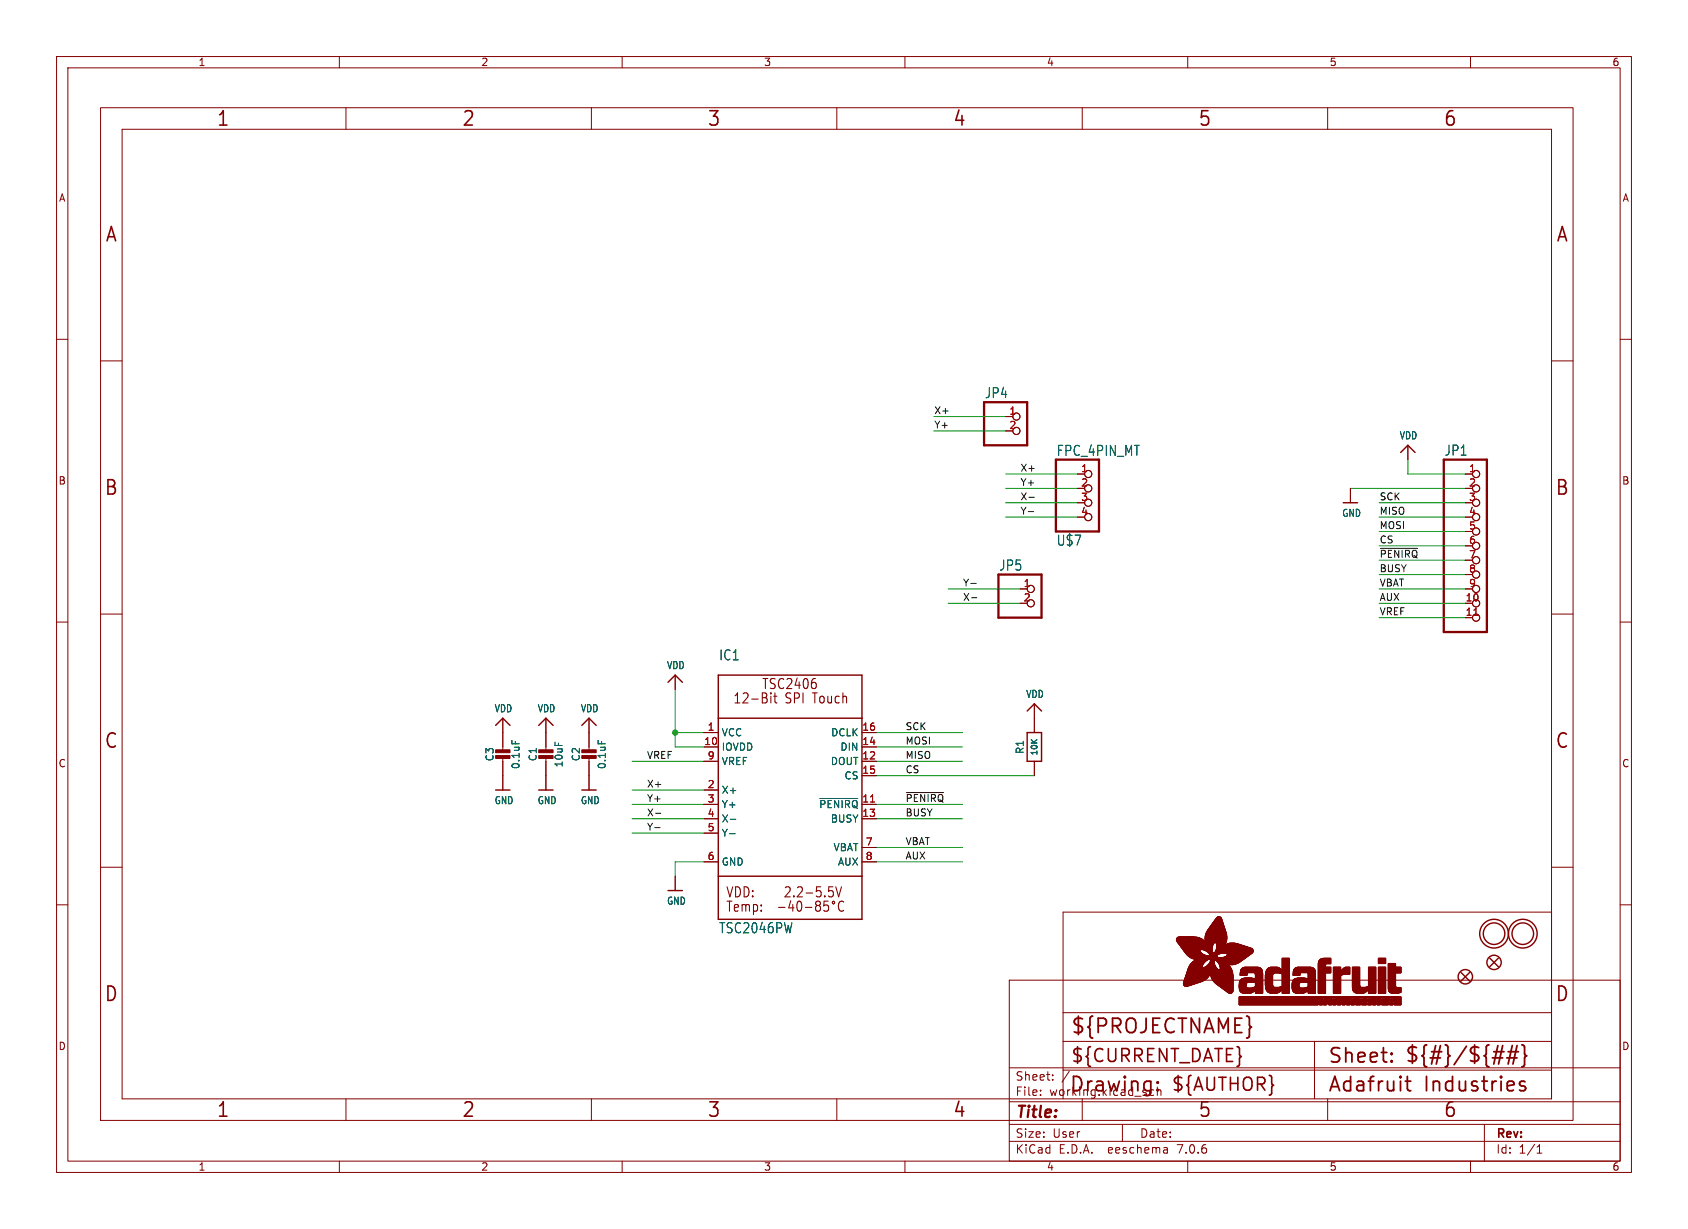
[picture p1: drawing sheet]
<svg xmlns="http://www.w3.org/2000/svg" width="298mm" height="217mm" viewBox="0 0 298 217" stroke-linecap="round" stroke-linejoin="round" font-family="sans-serif">
<defs><g id="words">
<g font-size="3.5" fill="#840000">
<text x="38.2" y="22.7">1</text>
<text x="81.6" y="22.7">2</text>
<text x="125" y="22.7">3</text>
<text x="168.4" y="22.7">4</text>
<text x="211.8" y="22.7">5</text>
<text x="255.1" y="22.7">6</text>
<text x="18.5" y="43.1">A</text>
<text x="275" y="43.1">A</text>
<text x="18.3" y="87.9">B</text>
<text x="274.9" y="87.9">B</text>
<text x="18.3" y="132.7">C</text>
<text x="274.9" y="132.7">C</text>
<text x="18.3" y="177.4">D</text>
<text x="274.9" y="177.4">D</text>
<text x="189.2" y="183.2">${PROJECTNAME}</text>
<text x="234.7" y="188.4">Sheet:</text>
<text x="248.3" y="188.3">${#}/${##}</text>
<text x="38.2" y="197.9">1</text>
<text x="81.6" y="197.9">2</text>
<text x="125" y="197.9">3</text>
<text x="168.4" y="197.9">4</text>
<text x="189" y="193.5">Drawing:</text>
<text x="211.8" y="197.9">5</text>
<text x="234.7" y="193.5">Adafruit</text>
<text x="251.8" y="193.5">Industries</text>
<text x="255.1" y="197.9">6</text>
</g>
<g font-size="3.2" fill="#840000">
<text x="189.2" y="188.2">${CURRENT_DATE}</text>
<text x="207" y="193.3">${AUTHOR}</text>
</g>
<text font-size="2.8" fill="#840000" x="179.4" y="198.2">Title:</text>
<g font-size="2.5" fill="#006464">
<text x="174" y="70.6">JP4</text>
<text x="186.7" y="80.8">FPC_4PIN_MT</text>
<text x="255.3" y="80.8">JP1</text>
<text x="176.6" y="101.1">JP5</text>
<text x="186.7" y="96.7">U$7</text>
<text x="127.1" y="117">IC1</text>
<text x="127.1" y="165.2">TSC2046PW</text>
</g>
<g font-size="2.5" fill="#840000">
<text x="129.5" y="124.7">12-Bit</text>
<text x="134.6" y="122.1">TSC2406</text>
<text x="138.8" y="124.7">SPI Touch</text>
<text x="128.3" y="161.5">Temp:</text>
<text x="128.3" y="158.9">VDD:</text>
<text x="138.4" y="158.9">2.2-5.5V</text>
</g>
<g font-size="2.1" fill="#840000">
<text x="179.4" y="191.3">Sheet:</text>
<text x="179.4" y="194">File:</text>
<text x="185.5" y="194">working.kicad_sch</text>
<text x="179.4" y="201.4">Size:</text>
<text x="186.1" y="201.4">User</text>
<text x="201.4" y="201.4">Date:</text>
<text x="264.4" y="201.6">Rev:</text>
<text x="179.4" y="204.2">KiCad</text>
<text x="187.2" y="204.2">E.D.A.</text>
<text x="196.1" y="204.2">eeschema</text>
<text x="208.4" y="204.2">7.0.6</text>
<text x="264.4" y="204.2">Id:</text>
<text x="268.5" y="204.2">1/1</text>
</g>
<g font-size="1.8" fill="#840000">
<text x="35" y="11.9">1</text>
<text x="85" y="11.9">2</text>
<text x="135" y="11.9">3</text>
<text x="185" y="11.9">4</text>
<text x="235" y="11.9">5</text>
<text x="285" y="11.9">6</text>
<text x="10.3" y="35.9">A</text>
<text x="286.8" y="35.9">A</text>
<text x="10.3" y="85.9">B</text>
<text x="286.7" y="85.9">B</text>
<text x="10.3" y="135.9">C</text>
<text x="286.7" y="135.9">C</text>
<text x="10.3" y="185.9">D</text>
<text x="286.7" y="185.9">D</text>
<text x="35" y="207.2">1</text>
<text x="85" y="207.2">2</text>
<text x="135" y="207.2">3</text>
<text x="185" y="207.2">4</text>
<text x="235" y="207.2">5</text>
<text x="285" y="207.2">6</text>
</g>
<g font-size="1.8" fill="#a90000">
<text x="178.4" y="73.4">1</text>
<text x="178.4" y="75.9">2</text>
<text x="191.1" y="83.6">1</text>
<text x="259.6" y="83.6">1</text>
<text x="191.1" y="86.1">2</text>
<text x="191.1" y="88.6">3</text>
<text x="259.6" y="86.1">2</text>
<text x="259.6" y="88.6">3</text>
<text x="191.1" y="91.2">4</text>
<text x="259.6" y="91.2">4</text>
<text x="259.6" y="93.7">5</text>
<text x="259.6" y="96.3">6</text>
<text x="259.6" y="98.8">7</text>
<text x="259.6" y="101.3">8</text>
<text x="180.9" y="103.9">1</text>
<text x="180.9" y="106.4">2</text>
<text x="259" y="106.4">10</text>
<text x="259.6" y="103.9">9</text>
<text x="259" y="109">11</text>
<text x="124.4" y="131.8">10</text>
<text x="125" y="129.3">1</text>
<text x="152.4" y="131.8">14</text>
<text x="152.4" y="129.3">16</text>
<text x="125" y="134.4">9</text>
<text x="152.4" y="134.4">12</text>
<text x="152.4" y="136.9">15</text>
<text x="125" y="139.4">2</text>
<text x="125" y="142">3</text>
<text x="152.4" y="142">11</text>
<text x="125" y="144.5">4</text>
<text x="125" y="147.1">5</text>
<text x="152.4" y="144.5">13</text>
<text x="153" y="149.6">7</text>
<text x="125" y="152.1">6</text>
<text x="153" y="152.1">8</text>
</g>
<g font-size="1.8" fill="#006464">
<text x="247.4" y="77.9">VDD</text>
<text x="237.2" y="91.6">GND</text>
<text x="117.8" y="118.5">VDD</text>
<text x="181.3" y="123.6">VDD</text>
<text x="87.3" y="126.2">VDD</text>
<text x="95" y="126.2">VDD</text>
<text x="102.6" y="126.2">VDD</text>
<text x="127.5" y="130.4">VCC</text>
<text x="146.9" y="130.4">DCLK</text>
<text x="87.5" y="134.7" transform="rotate(-90 87.5 134.7)">C3</text>
<text x="92.1" y="136.1" transform="rotate(-90 92.1 136.1)">0.1uF</text>
<text x="95.1" y="134.7" transform="rotate(-90 95.1 134.7)">C1</text>
<text x="99.7" y="135.8" transform="rotate(-90 99.7 135.8)">10uF</text>
<text x="102.7" y="134.7" transform="rotate(-90 102.7 134.7)">C2</text>
<text x="107.3" y="136.1" transform="rotate(-90 107.3 136.1)">0.1uF</text>
<text x="127.5" y="132.9">IOVDD</text>
<text x="127.5" y="135.5">VREF</text>
<text x="146.8" y="135.5">DOUT</text>
<text x="148.5" y="132.9">DIN</text>
<text x="181.2" y="133.4" transform="rotate(-90 181.2 133.4)">R1</text>
<text x="87.3" y="142.4">GND</text>
<text x="95" y="142.4">GND</text>
<text x="102.6" y="142.4">GND</text>
<text x="127.5" y="140.6">X+</text>
<text x="127.5" y="143.1">Y+</text>
<text x="144.7" y="143.1">~{PENIRQ}</text>
<text x="149.2" y="138">CS</text>
<text x="127.5" y="145.6">X-</text>
<text x="127.5" y="148.2">Y-</text>
<text x="146.8" y="145.6">BUSY</text>
<text x="127.5" y="153.3">GND</text>
<text x="147.3" y="150.7">VBAT</text>
<text x="148.1" y="153.3">AUX</text>
<text x="117.8" y="160.2">GND</text>
</g>
<g font-size="1.7" fill="#0f0f0f">
<text x="165.1" y="73.3">X+</text>
<text x="165.1" y="75.9">Y+</text>
<text x="180.3" y="83.5">X+</text>
<text x="180.3" y="86">Y+</text>
<text x="180.3" y="88.6">X-</text>
<text x="243.8" y="88.6">SCK</text>
<text x="180.3" y="91.1">Y-</text>
<text x="243.8" y="93.6">MOSI</text>
<text x="243.8" y="91.1">MISO</text>
<text x="243.8" y="96.2">CS</text>
<text x="243.8" y="98.7">~{PENIRQ}</text>
<text x="243.8" y="101.3">BUSY</text>
<text x="170.2" y="106.3">X-</text>
<text x="170.2" y="103.8">Y-</text>
<text x="243.8" y="106.3">AUX</text>
<text x="243.8" y="103.8">VBAT</text>
<text x="243.8" y="108.9">VREF</text>
<text x="160" y="131.7">MOSI</text>
<text x="160" y="129.2">SCK</text>
<text x="114.3" y="134.3">VREF</text>
<text x="160" y="136.8">CS</text>
<text x="160" y="134.3">MISO</text>
<text x="114.3" y="139.4">X+</text>
<text x="114.3" y="141.9">Y+</text>
<text x="160" y="141.9">~{PENIRQ}</text>
<text x="114.3" y="147">Y-</text>
<text x="114.3" y="144.4">X-</text>
<text x="160" y="144.4">BUSY</text>
<text x="160" y="149.5">VBAT</text>
<text x="160" y="152.1">AUX</text>
</g>
<text font-size="1.4" fill="#006464" x="183.7" y="133.8" transform="rotate(-90 183.7 133.8)">10K</text>
</g></defs>
<g fill="none" stroke="#840000" stroke-width=".18">
<path d="M10 10h278.5v197.3h-278.5zM12 12h274.5v193.3h-274.5zM17.8 19h260.3v179.1h-260.3zM60 10v2M61.2 19v3.9M104.6 19v3.9M110 10v2M148 19v3.9M160 10v2M191.3 19v3.9M210 10v2M234.7 19v3.9"/>
<path d="M260 10v2M21.6 22.9h252.7v171.4h-252.7zM10 60h2M286.5 60h2M17.8 63.8h3.8M177.8 73.7h1.3M248.9 78.7v2.6M274.3 63.8h3.8M190.5 83.8h1.3M190.5 88.9h1.3M238.8 86.4v2.5M259.1 83.8h1.2"/>
<path d="M259.1 88.9h1.2M259.1 94h1.2M259.1 96.5h1.2M259.1 99.1h1.2M10 110h2M17.8 108.6h3.8M119.4 119.4v2.5M180.3 104.1h1.3M259.1 101.6h1.2M259.1 104.1h1.2M274.3 108.6h3.8M286.5 110h2"/>
<path d="M88.9 127v5.8M88.9 133.9v5.8M96.5 127v5.8M96.5 133.9v5.8M104.1 127v5.8M104.1 133.9v5.8M124.5 129.5h2.5M124.5 132.1h2.5M124.5 134.6h2.5M124.5 139.7h2.5M152.4 129.5h2.5M152.4 132.1h2.5"/>
<path d="M152.4 134.6h2.5M152.4 137.2h2.5M182.9 124.5v5M182.9 134.6v2.6M10 160h2M17.8 153.4h3.8M119.4 154.9v2.6M124.5 142.2h2.5M124.5 144.8h2.5M124.5 147.3h2.5M124.5 152.4h2.5M152.4 142.2h2.5"/>
<path d="M152.4 144.8h2.5M152.4 152.4h2.5M152.4 149.9h2.5M274.3 153.4h3.8M286.5 160h2M178.4 173.3h108.1v32h-108.1zM188 179.1h86.3M274.3 161.3h-86.3v33M61.2 194.3v3.8M104.6 194.3v3.8M148 194.3v3.8M178.4 198.8h108.1"/>
<path d="M178.4 194.8h108.1M178.4 188.8h108.1M184 193.6v.1M184 192.8v.1M186.1 190.9v.1M186.1 190.1v.1M188 184.1h86.3M188 189.2h86.3M189.1 189.4l-1.3 2M191.3 194.3v3.8M198.4 198.8v3M203.8 192.7l.2 .1"/>
<path d="M204 193.6l-.2 .1M204.6 192.2v1.5M204.6 192.9l.2-.2 .4 .1 .1 .9M232.4 184.1v10.2M234.7 194.3v3.8M262.5 198.8v6.5M60 205.3v2M110 205.3v2M160 205.3v2M178.4 201.8h108.1M206.3 203l.1 .9M206.4 203.8l-.1 .1"/>
<path d="M206.4 203.3h-.1M210 205.3v2M260 205.3v2M271.8 203.9h.8M271.8 202.8l.4-.4v1.5"/>
<circle cx="179.7" cy="76.2" r=".63"/>
<circle cx="179.7" cy="73.7" r=".63"/>
<circle cx="192.4" cy="91.4" r=".63"/>
<circle cx="192.4" cy="88.9" r=".63"/>
<circle cx="192.4" cy="83.8" r=".63"/>
<circle cx="192.4" cy="86.4" r=".63"/>
<circle cx="261" cy="91.4" r=".63"/>
<circle cx="261" cy="94" r=".63"/>
<circle cx="261" cy="96.5" r=".63"/>
<circle cx="261" cy="86.4" r=".63"/>
<circle cx="261" cy="88.9" r=".63"/>
<circle cx="261" cy="83.8" r=".63"/>
<circle cx="261" cy="99.1" r=".63"/>
<circle cx="182.2" cy="106.7" r=".63"/>
<circle cx="182.2" cy="104.1" r=".63"/>
<circle cx="261" cy="106.7" r=".63"/>
<circle cx="261" cy="101.6" r=".63"/>
<circle cx="261" cy="104.1" r=".63"/>
<circle cx="261" cy="109.2" r=".63"/>
</g>
<g fill="#840000" stroke="#840000" stroke-width=".18">
<path d="M208 166.3h4.8z"/>
<path d="M208 166.2l4.8 .1z"/>
<path d="M208 166.2h4.8z"/>
<path d="M208 166.2h4.7z"/>
<path d="M208 166.1l4.7 .1z"/>
<path d="M208 166.1h4.6z"/>
<path d="M208 166l4.5 .1z"/>
<path d="M208 166h4.5z"/>
<path d="M208 166.4h4.9z"/>
<path d="M208 166.3l4.9 .1z"/>
<path d="M208 166h4.4z"/>
<path d="M208 165.9l4.4 .1z"/>
<path d="M208.1 166.4l4.9 .1z"/>
<path d="M208.1 165.9h4.2z"/>
<path d="M208.1 166.5h4.9z"/>
<path d="M208.1 165.9h4.1z"/>
<path d="M208.1 165.8l4 .1z"/>
<path d="M208.1 166.6h5z"/>
<path d="M208.1 166.5l4.9 .1z"/>
<path d="M208.1 165.8h3.9z"/>
<path d="M208.2 166.6h4.9z"/>
<path d="M208.2 165.8h3.6z"/>
<path d="M208.2 166.6l4.9 .1z"/>
<path d="M208.2 165.7l3.5 .1z"/>
<path d="M208.2 166.7h5z"/>
<path d="M208.2 166.7h4.9z"/>
<path d="M208.3 166.7l4.9 .1z"/>
<path d="M208.3 165.7h3.3z"/>
<path d="M208.3 166.8h6.3z"/>
<path d="M208.3 166.8h4.9z"/>
<path d="M208.3 166.8l6.3 .1z"/>
<path d="M208.4 166.9h6.2z"/>
<path d="M208.4 167h6.1z"/>
<path d="M208.4 166.9l6.1 .1z"/>
<path d="M208.4 165.7h2.8z"/>
<path d="M208.5 167h6z"/>
<path d="M208.5 167l6 .1z"/>
<path d="M208.6 167.1h5.9z"/>
<path d="M208.6 167.1l5.8 .1z"/>
<path d="M208.6 167.2h5.8z"/>
<path d="M208.7 167.2l5.7 .1z"/>
<path d="M208.7 167.3h5.7z"/>
<path d="M208.7 167.3l5.7 .1z"/>
<path d="M208.8 167.4h5.6z"/>
<path d="M208.8 167.5h5.5z"/>
<path d="M208.8 167.4l5.5 .1z"/>
<path d="M208.9 167.5l5.4 .1z"/>
<path d="M208.9 167.6h5.4z"/>
<path d="M208.9 167.6l5.4 .1z"/>
<path d="M209 167.7h5.3z"/>
<path d="M209 167.7l5.3 .1z"/>
<path d="M209 167.8h5.3z"/>
<path d="M209.1 167.8h5.2z"/>
<path d="M209.1 167.8l5.2 .1z"/>
<path d="M209.1 167.9h5.2z"/>
<path d="M209.2 167.9l3.1 .1z"/>
<path d="M209.2 168h3z"/>
<path d="M209.2 174.1h1.8z"/>
<path d="M209.2 174l1.8 .1z"/>
<path d="M209.2 174h2z"/>
<path d="M209.2 174h2.1z"/>
<path d="M209.2 173.9l2.1 .1z"/>
<path d="M209.2 173.9h2.3z"/>
<path d="M209.2 173.9h2.4z"/>
<path d="M209.2 173.8l2.4 .1z"/>
<path d="M209.2 173.8h2.6z"/>
<path d="M209.2 168l3 .1z"/>
<path d="M209.3 174.1l1.4 .1z"/>
<path d="M209.3 174.1h1.5z"/>
<path d="M209.3 173.8h2.6z"/>
<path d="M209.3 173.7l2.6 .1z"/>
<path d="M209.3 173.7h2.8z"/>
<path d="M209.3 168.1h2.9z"/>
<path d="M209.3 174.2h1.2z"/>
<path d="M209.3 174.2h1.3z"/>
<path d="M209.3 173.7h2.9z"/>
<path d="M209.3 173.6l3 .1z"/>
<path d="M209.3 173.6h3.1z"/>
<path d="M209.3 173.6h3.2z"/>
<path d="M209.3 168.1l2.9 .1z"/>
<path d="M209.3 174.2l1.1 .1z"/>
<path d="M209.3 173.5l3.3 .1z"/>
<path d="M209.3 173.5h3.3z"/>
<path d="M209.3 173.4l3.4 .1z"/>
<path d="M209.3 173.4h3.5z"/>
<path d="M209.3 168.2h2.9z"/>
<path d="M209.4 174.3h.9z"/>
<path d="M209.4 173.4h3.4z"/>
<path d="M209.4 174.3h.8z"/>
<path d="M209.4 173.3l3.5 .1z"/>
<path d="M209.4 173.3h3.5z"/>
<path d="M209.4 173.3h3.6z"/>
<path d="M209.4 173.2l3.7 .1z"/>
<path d="M209.4 168.3h2.8z"/>
<path d="M209.4 168.2l2.8 .1z"/>
<path d="M209.4 174.3l.7 .1z"/>
<path d="M209.4 173.2h3.7z"/>
<path d="M209.4 173.2h3.8z"/>
<path d="M209.4 173.1l3.8 .1z"/>
<path d="M209.4 173.1h3.9z"/>
<path d="M209.5 173.1h3.8z"/>
<path d="M209.5 173l3.8 .1z"/>
<path d="M209.5 168.3l2.8 .1z"/>
<path d="M209.5 174.4h.5z"/>
<path d="M209.5 173h3.9z"/>
<path d="M209.5 172.9l4 .1z"/>
<path d="M209.5 168.4h2.8z"/>
<path d="M209.5 172.9h4z"/>
<path d="M209.5 172.8l4.1 .1z"/>
<path d="M209.5 172.8h4.1z"/>
<path d="M209.5 168.4l2.9 .1z"/>
<path d="M209.6 172.8h4z"/>
<path d="M209.6 172.7l4 .1z"/>
<path d="M209.6 168.5h2.8z"/>
<path d="M209.6 174.4h.3z"/>
<path d="M209.6 172.7h4.1z"/>
<path d="M209.6 172.6l4.1 .1z"/>
<path d="M209.6 168.5l2.9 .1z"/>
<path d="M209.6 172.6h4.1z"/>
<path d="M209.6 172.6h4.2z"/>
<path d="M209.6 172.5l4.2 .1z"/>
<path d="M209.6 172.5h4.2z"/>
<path d="M209.6 168.6h3z"/>
<path d="M209.6 168.6h2.9z"/>
<path d="M209.7 172.5h4.1z"/>
<path d="M209.7 172.4l4.1 .1z"/>
<path d="M209.7 172.4h4.2z"/>
<path d="M209.7 172.3l4.2 .1z"/>
<path d="M209.7 168.6l2.9 .1z"/>
<path d="M209.8 172.3h4.1z"/>
<path d="M209.8 172.2l4.1 .1z"/>
<path d="M209.8 172.2h4.1z"/>
<path d="M209.8 168.7l2.9 .1z"/>
<path d="M209.8 168.7h2.9z"/>
<path d="M209.8 172.1l4.2 .1z"/>
<path d="M209.8 172.1h4.2z"/>
<path d="M209.8 168.8h3z"/>
<path d="M209.8 172l4.2 .1z"/>
<path d="M209.8 172h4.2z"/>
<path d="M209.8 168.8h3.1z"/>
<path d="M209.9 171.9l4.1 .1z"/>
<path d="M209.9 171.9h4.1z"/>
<path d="M209.9 168.8l3 .1z"/>
<path d="M209.9 171.8l4.1 .1z"/>
<path d="M209.9 171.8h4.1z"/>
<path d="M209.9 168.9h3.1z"/>
<path d="M209.9 171.8h8z"/>
<path d="M209.9 171.7l8 .1z"/>
<path d="M209.9 171.7h7.9z"/>
<path d="M209.9 168.9h3.2z"/>
<path d="M210 171.6l7.8 .1z"/>
<path d="M210 171.6h7.8z"/>
<path d="M210 168.9l3.2 .1z"/>
<path d="M210 171.5l7.8 .1z"/>
<path d="M210 171.5h5.5z"/>
<path d="M210 169h3.3z"/>
<path d="M210 171.5h5.4z"/>
<path d="M210 171.4l5.4 .1z"/>
<path d="M210 171.4h5.3z"/>
<path d="M210 169h5.2z"/>
<path d="M210.1 171.3l5.1 .1z"/>
<path d="M210.1 171.3h5.1z"/>
<path d="M210.1 169l5.1 .1z"/>
<path d="M210.1 171.2l5 .1z"/>
<path d="M210.1 171.2h5z"/>
<path d="M210.1 171.1l5 .1z"/>
<path d="M210.1 171.1h4.9z"/>
<path d="M210.1 169.1h5z"/>
<path d="M210.2 171l2.5 .1z"/>
<path d="M210.2 171h2.5z"/>
<path d="M210.2 169.1h5z"/>
<path d="M210.2 171h2.4z"/>
<path d="M210.2 169.1l5 .1z"/>
<path d="M210.2 170.9l2.4 .1z"/>
<path d="M210.2 170.9h2.4z"/>
<path d="M210.2 169.2h5z"/>
<path d="M210.3 170.8l2.3 .1z"/>
<path d="M210.3 170.8h2.3z"/>
<path d="M210.3 169.2h4.9z"/>
<path d="M210.3 170.7l2.3 .1z"/>
<path d="M210.3 170.7h2.3z"/>
<path d="M210.3 169.2l5 .1z"/>
<path d="M210.4 170.7h2.2z"/>
<path d="M210.4 170.6l2.3 .1z"/>
<path d="M210.4 170.6h2.3z"/>
<path d="M210.4 169.3h5z"/>
<path d="M210.4 170.5l2.3 .1z"/>
<path d="M210.5 170.5h2.2z"/>
<path d="M210.5 169.3l5.2 .1z"/>
<path d="M210.5 170.4l2.3 .1z"/>
<path d="M210.5 170.4h2.3z"/>
<path d="M210.6 170.4h2.2z"/>
<path d="M210.6 169.4h9.6z"/>
<path d="M210.6 170.3l2.2 .1z"/>
<path d="M210.6 170.3h2.2z"/>
<path d="M210.7 170.3h2.2z"/>
<path d="M210.7 169.4l9.4 .1z"/>
<path d="M210.7 170.2l2.2 .1z"/>
<path d="M210.7 170.2h2.2z"/>
<path d="M210.8 170.2h2.2z"/>
<path d="M210.8 170.1l2.2 .1z"/>
<path d="M210.8 169.5h9.3z"/>
<path d="M210.8 170.1h2.2z"/>
<path d="M210.9 170.1h2.2z"/>
<path d="M211 170l2.1 .1z"/>
<path d="M211 170h2.1z"/>
<path d="M211 169.5l9 .1z"/>
<path d="M211 170h2.2z"/>
<path d="M211.1 169.9l2.2 .1z"/>
<path d="M211.1 169.9h2.2z"/>
<path d="M211.2 169.6h8.7z"/>
<path d="M211.2 169.8l2.1 .1z"/>
<path d="M211.3 169.8h2.1z"/>
<path d="M211.3 169.6h8.6z"/>
<path d="M211.4 169.7l2.1 .1z"/>
<path d="M211.5 169.7h2.1z"/>
<path d="M211.6 169.7h2z"/>
<path d="M211.7 169.6l2 .1z"/>
<path d="M212.7 167.9l1.6 .1z"/>
<path d="M212.8 168h1.5z"/>
<path d="M212.9 168h1.4z"/>
<path d="M212.9 171l2.1 .1z"/>
<path d="M213 171h2z"/>
<path d="M213 168l1.3 .1z"/>
<path d="M213 166h3.9z"/>
<path d="M213 165.9l3.9 .1z"/>
<path d="M213 165.9h3.9z"/>
<path d="M213 165.8l3.9 .1z"/>
<path d="M213.1 171h1.9z"/>
<path d="M213.1 168.1h1.2z"/>
<path d="M213.1 166.3l3.8 .1z"/>
<path d="M213.1 166.3h3.8z"/>
<path d="M213.1 166.2l3.8 .1z"/>
<path d="M213.1 166.2h3.8z"/>
<path d="M213.1 166.1l3.8 .1z"/>
<path d="M213.1 166.1h3.8z"/>
<path d="M213.1 166l3.8 .1z"/>
<path d="M213.1 165.8h3.8z"/>
<path d="M213.1 165.7l3.8 .1z"/>
<path d="M213.1 165.7h3.8z"/>
<path d="M213.1 165.6l3.8 .1z"/>
<path d="M213.1 165.6h3.8z"/>
<path d="M213.1 165.5l3.8 .1z"/>
<path d="M213.1 165.5h3.8z"/>
<path d="M213.1 166.4l3.7 .1z"/>
<path d="M213.1 166.4h3.8z"/>
<path d="M213.1 165.4l3.8 .1z"/>
<path d="M213.1 165.4h3.8z"/>
<path d="M213.1 170.9l1.9 .1z"/>
<path d="M213.1 166.5l3.7 .1z"/>
<path d="M213.1 166.5h3.7z"/>
<path d="M213.1 165.3l3.8 .1z"/>
<path d="M213.1 165.3h3.8z"/>
<path d="M213.2 170.9h1.7z"/>
<path d="M213.2 166.7h1.6z"/>
<path d="M213.2 166.6l3.6 .1z"/>
<path d="M213.2 166.6h3.6z"/>
<path d="M213.2 165.2l3.7 .1z"/>
<path d="M213.2 165.2h3.7z"/>
<path d="M213.2 165.1l3.7 .1z"/>
<path d="M213.2 168.1l1.1 .1z"/>
<path d="M213.2 166.7l1.5 .1z"/>
<path d="M213.2 166.7h1.5z"/>
<path d="M213.2 165.1h3.6z"/>
<path d="M213.2 165l3.6 .1z"/>
<path d="M213.3 170.9h1.6z"/>
<path d="M213.3 166.8h1.3z"/>
<path d="M213.3 165h3.5z"/>
<path d="M213.3 164.9l3.5 .1z"/>
<path d="M213.3 170.8l1.6 .1z"/>
<path d="M213.3 168.2h1z"/>
<path d="M213.3 164.9h3.5z"/>
<path d="M213.3 164.8l3.5 .1z"/>
<path d="M213.4 170.8h1.5z"/>
<path d="M213.4 164.8h3.4z"/>
<path d="M213.4 164.8h3.3z"/>
<path d="M213.4 164.7l3.3 .1z"/>
<path d="M213.4 168.2l1 .1z"/>
<path d="M213.4 164.7h3.3z"/>
<path d="M213.4 164.6l3.3 .1z"/>
<path d="M213.5 170.7l1.4 .1z"/>
<path d="M213.5 170.7h1.3z"/>
<path d="M213.5 168.3h.9z"/>
<path d="M213.5 164.6h3.2z"/>
<path d="M213.5 164.5l3.2 .1z"/>
<path d="M213.5 164.5h3.2z"/>
<path d="M213.5 164.5h3.1z"/>
<path d="M213.6 170.6l1.2 .1z"/>
<path d="M213.6 170.6h1.2z"/>
<path d="M213.6 168.3l.8 .1z"/>
<path d="M213.6 164.4l3 .1z"/>
<path d="M213.6 164.4h3z"/>
<path d="M213.6 168.4h.8z"/>
<path d="M213.6 164.3l3 .1z"/>
<path d="M213.7 170.5l1.1 .1z"/>
<path d="M213.7 170.5h1.1z"/>
<path d="M213.7 168.4l.8 .1z"/>
<path d="M213.7 164.3h2.9z"/>
<path d="M213.7 170.5h1z"/>
<path d="M213.7 168.5h.9z"/>
<path d="M213.7 168.5h.8z"/>
<path d="M213.7 164.2l2.9 .1z"/>
<path d="M213.7 164.2h2.8z"/>
<path d="M213.7 170.4l1 .1z"/>
<path d="M213.8 170.4h.9z"/>
<path d="M213.8 169h1.4z"/>
<path d="M213.8 168.6h2.1z"/>
<path d="M213.8 168.5l2.3 .1z"/>
<path d="M213.8 164.2h2.7z"/>
<path d="M213.8 164.1l2.7 .1z"/>
<path d="M213.8 170.3l.9 .1z"/>
<path d="M213.8 168.9l1.4 .1z"/>
<path d="M213.8 168.6l1.9 .1z"/>
<path d="M213.8 168.6h2z"/>
<path d="M213.8 164.1h2.7z"/>
<path d="M213.8 170.3h.9z"/>
<path d="M213.8 168.9h1.4z"/>
<path d="M213.8 168.7h1.7z"/>
<path d="M213.8 164l2.7 .1z"/>
<path d="M213.9 170.3h.8z"/>
<path d="M213.9 170.2l.8 .1z"/>
<path d="M213.9 168.9h1.4z"/>
<path d="M213.9 168.8l1.4 .1z"/>
<path d="M213.9 168.8h1.4z"/>
<path d="M213.9 168.8h1.5z"/>
<path d="M213.9 168.7l1.6 .1z"/>
<path d="M213.9 164h2.6z"/>
<path d="M213.9 170.2h.8z"/>
<path d="M213.9 169.6l6 .1z"/>
<path d="M213.9 163.9l2.6 .1z"/>
<path d="M213.9 170.1l.8 .1z"/>
<path d="M213.9 163.9h2.5z"/>
<path d="M214 170.1h.7z"/>
<path d="M214 170l.7 .1z"/>
<path d="M214 169.7h5.8z"/>
<path d="M214 163.8l2.4 .1z"/>
<path d="M214 163.8h2.4z"/>
<path d="M214 170h.7z"/>
<path d="M214 169.9l.7 .1z"/>
<path d="M214 169.9h.7z"/>
<path d="M214 169.8l.7 .1z"/>
<path d="M214 169.8h.8z"/>
<path d="M214 169.7l5.7 .1z"/>
<path d="M214 172.2l4 .1z"/>
<path d="M214 172.2h4z"/>
<path d="M214 172.2h3.9z"/>
<path d="M214 172.1l3.9 .1z"/>
<path d="M214 172.1h3.9z"/>
<path d="M214 172l3.9 .1z"/>
<path d="M214 172h3.9z"/>
<path d="M214 171.9l3.9 .1z"/>
<path d="M214 163.7l2.4 .1z"/>
<path d="M214.1 172.6h3.9z"/>
<path d="M214.1 172.5l3.9 .1z"/>
<path d="M214.1 172.5h3.9z"/>
<path d="M214.1 172.4l3.9 .1z"/>
<path d="M214.1 172.4h3.9z"/>
<path d="M214.1 172.3l3.9 .1z"/>
<path d="M214.1 172.3h3.9z"/>
<path d="M214.1 171.9h3.8z"/>
<path d="M214.1 171.8l3.8 .1z"/>
<path d="M214.1 171.8h3.8z"/>
<path d="M214.1 163.7h2.3z"/>
<path d="M214.1 172.7h3.9z"/>
<path d="M214.1 172.6l3.9 .1z"/>
<path d="M214.1 163.6l2.3 .1z"/>
<path d="M214.1 163.6h2.3z"/>
<path d="M214.1 172.8h3.9z"/>
<path d="M214.1 172.7l3.9 .1z"/>
<path d="M214.2 172.9h3.8z"/>
<path d="M214.2 172.8l3.8 .1z"/>
<path d="M214.2 172.8h3.8z"/>
<path d="M214.2 163.6h2.1z"/>
<path d="M214.2 163.5l2.1 .1z"/>
<path d="M214.2 173h3.8z"/>
<path d="M214.2 172.9l3.8 .1z"/>
<path d="M214.2 163.5h2.1z"/>
<path d="M214.2 163.4l2.1 .1z"/>
<path d="M214.3 173.1h3.7z"/>
<path d="M214.3 173l3.7 .1z"/>
<path d="M214.3 163.4h2z"/>
<path d="M214.3 173.2h3.7z"/>
<path d="M214.3 173.1l3.7 .1z"/>
<path d="M214.3 163.3l2 .1z"/>
<path d="M214.3 163.3h2z"/>
<path d="M214.4 173.2l3.6 .1z"/>
<path d="M214.4 173.2h3.6z"/>
<path d="M214.4 163.3h1.9z"/>
<path d="M214.4 163.2l1.8 .1z"/>
<path d="M214.4 173.3h3.6z"/>
<path d="M214.4 163.2h1.8z"/>
<path d="M214.5 173.3l3.5 .1z"/>
<path d="M214.5 163.2h1.7z"/>
<path d="M214.5 173.4h3.5z"/>
<path d="M214.5 163.1l1.7 .1z"/>
<path d="M214.5 163.1h1.7z"/>
<path d="M214.5 173.4l3.5 .1z"/>
<path d="M214.5 163l1.7 .1z"/>
<path d="M214.6 173.5h3.4z"/>
<path d="M214.6 173.6h3.4z"/>
<path d="M214.6 173.5l3.4 .1z"/>
<path d="M214.6 163h1.6z"/>
<path d="M214.6 168.5h6.8z"/>
<path d="M214.6 162.9l1.6 .1z"/>
<path d="M214.6 162.9h1.5z"/>
<path d="M214.7 173.7h3.3z"/>
<path d="M214.7 173.6l3.3 .1z"/>
<path d="M214.7 168.5h6.7z"/>
<path d="M214.7 162.9h1.4z"/>
<path d="M214.7 162.8l1.4 .1z"/>
<path d="M214.7 162.8h1.4z"/>
<path d="M214.8 173.7l3.2 .1z"/>
<path d="M214.8 168.4l6.7 .1z"/>
<path d="M214.8 162.7l1.3 .1z"/>
<path d="M214.8 162.7h1.3z"/>
<path d="M214.8 173.8h3.2z"/>
<path d="M214.8 168.4h6.7z"/>
<path d="M214.8 168.3l6.7 .1z"/>
<path d="M214.8 162.6l1.3 .1z"/>
<path d="M214.9 168.3h6.6z"/>
<path d="M214.9 162.6h1.2z"/>
<path d="M214.9 162.6h1.1z"/>
<path d="M214.9 173.9h3.1z"/>
<path d="M214.9 173.8l3.1 .1z"/>
<path d="M214.9 169.8h4.8z"/>
<path d="M214.9 168.2l6.7 .1z"/>
<path d="M214.9 168.2h6.7z"/>
<path d="M214.9 162.5l1.1 .1z"/>
<path d="M214.9 162.5h1.1z"/>
<path d="M214.9 166.7h1.8z"/>
<path d="M215 173.9h3z"/>
<path d="M215 169.8h4.6z"/>
<path d="M215 168.1l6.6 .1z"/>
<path d="M215 168.1h6.6z"/>
<path d="M215 168.1h6.5z"/>
<path d="M215 166.7h1.7z"/>
<path d="M215 162.5h1z"/>
<path d="M215 162.4l1 .1z"/>
<path d="M215 174h3z"/>
<path d="M215 173.9l3 .1z"/>
<path d="M215 168l6.5 .1z"/>
<path d="M215 168h6.5z"/>
<path d="M215 166.8h1.7z"/>
<path d="M215 166.7l1.7 .1z"/>
<path d="M215 162.4h1z"/>
<path d="M215 169.8l4.6 .1z"/>
<path d="M215 167.9l6.5 .1z"/>
<path d="M215 167.9h6.5z"/>
<path d="M215.1 174h2.9z"/>
<path d="M215.1 167.8l6.4 .1z"/>
<path d="M215.1 167.8h6.3z"/>
<path d="M215.1 167.7l6.2 .1z"/>
<path d="M215.1 167.7h6.2z"/>
<path d="M215.1 166.9l1.5 .1z"/>
<path d="M215.1 166.9h1.5z"/>
<path d="M215.1 166.8l1.6 .1z"/>
<path d="M215.1 162.3l.8 .1z"/>
<path d="M215.1 162.3h.8z"/>
<path d="M215.1 174l2.9 .1z"/>
<path d="M215.1 169.9l4.4 .1z"/>
<path d="M215.1 169.9h4.4z"/>
<path d="M215.1 167.7h6.1z"/>
<path d="M215.1 167.6l6 .1z"/>
<path d="M215.1 167.6h5.9z"/>
<path d="M215.1 167.6h5.8z"/>
<path d="M215.1 167.5l5.7 .1z"/>
<path d="M215.1 167.5h5.6z"/>
<path d="M215.1 167.4l5.5 .1z"/>
<path d="M215.1 167.4h5.4z"/>
<path d="M215.1 167.4h5.2z"/>
<path d="M215.1 167.3l5.2 .1z"/>
<path d="M215.1 167.3h5.1z"/>
<path d="M215.1 167.3h1.2z"/>
<path d="M215.1 167.2l4.9 .1z"/>
<path d="M215.1 167.2h1.3z"/>
<path d="M215.1 167.1l1.4 .1z"/>
<path d="M215.1 167.1h1.4z"/>
<path d="M215.1 167l1.4 .1z"/>
<path d="M215.1 167h1.5z"/>
<path d="M215.1 162.2l.8 .1z"/>
<path d="M215.2 174.1h2.8z"/>
<path d="M215.2 170h4.2z"/>
<path d="M215.2 162.2h.7z"/>
<path d="M215.2 170l4.2 .1z"/>
<path d="M215.2 162.2h.6z"/>
<path d="M215.3 174.1l2.7 .1z"/>
<path d="M215.3 170.1h4z"/>
<path d="M215.3 162.1l.4 .1z"/>
<path d="M215.3 174.2h2.7z"/>
<path d="M215.3 170.1l3.9 .1z"/>
<path d="M215.3 170.1h3.9z"/>
<path d="M215.3 162.1h.4z"/>
<path d="M215.3 170.2h3.8z"/>
<path d="M215.4 170.2l3.6 .1z"/>
<path d="M215.4 170.2h3.6z"/>
<path d="M215.4 174.3h2.6z"/>
<path d="M215.4 174.2l2.6 .1z"/>
<path d="M215.4 170.3h3.5z"/>
<path d="M215.5 174.3h2.5z"/>
<path d="M215.5 170.4h3.2z"/>
<path d="M215.5 170.3l3.3 .1z"/>
<path d="M215.5 170.4l1.4 .1z"/>
<path d="M215.5 170.4h1.4z"/>
<path d="M215.5 174.3l2.5 .1z"/>
<path d="M215.5 170.5h1.5z"/>
<path d="M215.6 174.4h2.4z"/>
<path d="M215.6 171.5h2.2z"/>
<path d="M215.6 170.6h1.5z"/>
<path d="M215.6 170.5l1.4 .1z"/>
<path d="M215.6 170.5h1.4z"/>
<path d="M215.6 170.7h1.6z"/>
<path d="M215.6 170.6l1.6 .1z"/>
<path d="M215.6 170.6h1.6z"/>
<path d="M215.7 170.7l1.6 .1z"/>
<path d="M215.7 170.7h1.6z"/>
<path d="M215.7 174.4l2.3 .1z"/>
<path d="M215.7 171.5h2.1z"/>
<path d="M215.7 171.4l2 .1z"/>
<path d="M215.7 170.9h1.7z"/>
<path d="M215.7 170.8l1.7 .1z"/>
<path d="M215.7 170.8h1.7z"/>
<path d="M215.7 170.8h1.6z"/>
<path d="M215.7 174.5h2.3z"/>
<path d="M215.7 171.4h2z"/>
<path d="M215.7 171.3l2 .1z"/>
<path d="M215.7 171l1.8 .1z"/>
<path d="M215.7 171h1.8z"/>
<path d="M215.7 170.9l1.8 .1z"/>
<path d="M215.7 170.9h1.8z"/>
<path d="M215.8 171.3h1.9z"/>
<path d="M215.8 171.2l1.8 .1z"/>
<path d="M215.8 171.2h1.8z"/>
<path d="M215.8 171.1l1.8 .1z"/>
<path d="M215.8 171.1h1.8z"/>
<path d="M215.8 174.5h2.2z"/>
<path d="M215.8 174.5l2.2 .1z"/>
<path d="M215.8 169.3l4.5 .1z"/>
<path d="M215.9 174.6h2.1z"/>
<path d="M216 174.6l2 .1z"/>
<path d="M216 174.7h2z"/>
<path d="M216.1 174.7l1.9 .1z"/>
<path d="M216.1 174.8h1.9z"/>
<path d="M216.2 174.8l1.8 .1z"/>
<path d="M216.2 169.3h4.1z"/>
<path d="M216.2 174.9h1.8z"/>
<path d="M216.3 174.9h1.7z"/>
<path d="M216.3 169.3h4.1z"/>
<path d="M216.3 174.9l1.7 .1z"/>
<path d="M216.4 167.3h3.7z"/>
<path d="M216.4 175h1.6z"/>
<path d="M216.4 169.2l4.1 .1z"/>
<path d="M216.5 175l1.5 .1z"/>
<path d="M216.5 167.2h3.3z"/>
<path d="M216.5 175.1h1.5z"/>
<path d="M216.5 169.2h4z"/>
<path d="M216.5 167.1l3.2 .1z"/>
<path d="M216.6 175.1l1.4 .1z"/>
<path d="M216.6 169.2h3.9z"/>
<path d="M216.6 168.5l4.8 .1z"/>
<path d="M216.6 167.1h2.9z"/>
<path d="M216.6 175.2h1.4z"/>
<path d="M216.7 175.2h1.3z"/>
<path d="M216.7 169.1l3.9 .1z"/>
<path d="M216.7 167l2.6 .1z"/>
<path d="M216.7 169.1h3.9z"/>
<path d="M216.8 175.3h1.2z"/>
<path d="M216.8 175.2l1.2 .1z"/>
<path d="M216.8 168.6h4.5z"/>
<path d="M216.8 167h2.4z"/>
<path d="M216.8 169.1h3.9z"/>
<path d="M216.8 167h2.3z"/>
<path d="M216.9 175.3h1.1z"/>
<path d="M216.9 175.3l1.1 .1z"/>
<path d="M216.9 170.4h1.7z"/>
<path d="M216.9 169l3.8 .1z"/>
<path d="M216.9 169h3.9z"/>
<path d="M216.9 166.9l2.1 .1z"/>
<path d="M216.9 175.4h1z"/>
<path d="M216.9 170.4l1.7 .1z"/>
<path d="M216.9 168.6l4.3 .1z"/>
<path d="M217 168.7h4.2z"/>
<path d="M217 175.4h.9z"/>
<path d="M217 168.9l3.9 .1z"/>
<path d="M217 168.9h3.9z"/>
<path d="M217 168.9h4z"/>
<path d="M217 168.8h4.1z"/>
<path d="M217 168.7l4.1 .1z"/>
<path d="M217 166.9h1.9z"/>
<path d="M217 175.4l.9 .1z"/>
<path d="M217 168.8l4 .1z"/>
<path d="M217 168.8h4z"/>
<path d="M217 166.9h1.8z"/>
<path d="M217.1 170.5h1.4z"/>
<path d="M217.1 175.5h.8z"/>
<path d="M217.1 175.5h.7z"/>
<path d="M217.1 166.8l1.6 .1z"/>
<path d="M217.2 175.5l.6 .1z"/>
<path d="M217.2 170.5h1.1z"/>
<path d="M217.2 175.6h.6z"/>
<path d="M217.2 170.5l1.1 .1z"/>
<path d="M217.3 175.6h.4z"/>
<path d="M217.3 166.8h1.2z"/>
<path d="M217.4 166.8h1z"/>
<path d="M217.4 175.6l.1 .1z"/>
<path d="M217.4 170.6h.6z"/>
<path d="M219.1 177.7h14z"/>
<path d="M219.1 177.6l14 .1z"/>
<path d="M219.1 177.6h14z"/>
<path d="M219.1 177.5l14 .1z"/>
<path d="M219.1 177.5h14z"/>
<path d="M219.1 177.4l14 .1z"/>
<path d="M219.1 177.4h14z"/>
<path d="M219.1 177.3l14 .1z"/>
<path d="M219.1 177.3h14z"/>
<path d="M219.1 177.2l14 .1z"/>
<path d="M219.1 177.2h14z"/>
<path d="M219.1 177.1l14 .1z"/>
<path d="M219.1 177.1h14z"/>
<path d="M219.1 177l14 .1z"/>
<path d="M219.1 177h14z"/>
<path d="M219.1 176.9l14 .1z"/>
<path d="M219.1 176.9h14z"/>
<path d="M219.1 176.8l14 .1z"/>
<path d="M219.1 176.8h14z"/>
<path d="M219.1 176.7l14 .1z"/>
<path d="M219.1 176.7h14z"/>
<path d="M219.1 176.6l14 .1z"/>
<path d="M219.1 176.6h14z"/>
<path d="M219.1 176.5l14 .1z"/>
<path d="M219.1 176.5h14z"/>
<path d="M219.1 176.4l28.6 .1z"/>
<path d="M219.1 176.4h28.6z"/>
<path d="M219.1 176.3l28.6 .1z"/>
<path d="M219.1 176.3h28.6z"/>
<path d="M219.1 174.6h1.3z"/>
<path d="M219.1 174.5l1.3 .1z"/>
<path d="M219.1 174.5h1.2z"/>
<path d="M219.1 174.4l1.2 .1z"/>
<path d="M219.1 174.4h1.2z"/>
<path d="M219.1 174.3l1.2 .1z"/>
<path d="M219.1 174.3h1.2z"/>
<path d="M219.1 174.2l1.2 .1z"/>
<path d="M219.1 174.2h1.2z"/>
<path d="M219.1 174.1l1.2 .1z"/>
<path d="M219.1 174.1h1.2z"/>
<path d="M219.1 174.9l4.2 .1z"/>
<path d="M219.1 174.9h4.2z"/>
<path d="M219.1 174.8l4.2 .1z"/>
<path d="M219.1 174.8h4.2z"/>
<path d="M219.1 174.7l4.2 .1z"/>
<path d="M219.1 174.7h1.5z"/>
<path d="M219.1 174.6l1.4 .1z"/>
<path d="M219.1 174l1.2 .1z"/>
<path d="M219.1 174h1.2z"/>
<path d="M219.1 173.9l1.2 .1z"/>
<path d="M219.1 173.9h1.3z"/>
<path d="M219.1 173.8l1.3 .1z"/>
<path d="M219.1 173.8h1.4z"/>
<path d="M219.1 173.8h1.5z"/>
<path d="M219.1 173.7l1.5 .1z"/>
<path d="M219.1 175.1h4.2z"/>
<path d="M219.1 175l4.2 .1z"/>
<path d="M219.1 175h4.2z"/>
<path d="M219.1 173.7h4.2z"/>
<path d="M219.1 173.6l4.2 .1z"/>
<path d="M219.1 173.6h4.2z"/>
<path d="M219.2 175.1l2.7 .1z"/>
<path d="M219.2 173.6h4.1z"/>
<path d="M219.2 173.5l4.1 .1z"/>
<path d="M219.2 175.2h2.6z"/>
<path d="M219.2 175.2h2.7z"/>
<path d="M219.2 173.5h4.1z"/>
<path d="M219.2 173.4l4.1 .1z"/>
<path d="M219.2 173.4h4.1z"/>
<path d="M219.3 175.3h2.4z"/>
<path d="M219.3 175.3h2.5z"/>
<path d="M219.3 175.2l2.5 .1z"/>
<path d="M219.3 173.4h4z"/>
<path d="M219.3 173.3l4 .1z"/>
<path d="M219.3 172.5h1.2z"/>
<path d="M219.3 172.4l1.2 .1z"/>
<path d="M219.3 172.4h1.2z"/>
<path d="M219.3 172.3l1.2 .1z"/>
<path d="M219.3 172.3h1.2z"/>
<path d="M219.3 172.2l1.2 .1z"/>
<path d="M219.3 172.2h1.2z"/>
<path d="M219.3 172.1l1.3 .1z"/>
<path d="M219.3 173.3h4z"/>
<path d="M219.3 172.1h1.3z"/>
<path d="M219.3 172l1.3 .1z"/>
<path d="M219.3 172h1.3z"/>
<path d="M219.3 172h3.9z"/>
<path d="M219.3 171.9l3.9 .1z"/>
<path d="M219.3 171.9h3.9z"/>
<path d="M219.3 175.4h2.3z"/>
<path d="M219.3 175.3l2.4 .1z"/>
<path d="M219.3 171.8l3.9 .1z"/>
<path d="M219.3 171.8h3.9z"/>
<path d="M219.3 171.7l3.9 .1z"/>
<path d="M219.3 171.7h3.9z"/>
<path d="M219.4 175.4h2.1z"/>
<path d="M219.4 173.2l3.9 .1z"/>
<path d="M219.4 173.2h3.9z"/>
<path d="M219.4 171.6l3.8 .1z"/>
<path d="M219.4 171.6h3.8z"/>
<path d="M219.4 171.5l3.8 .1z"/>
<path d="M219.4 171.5h3.8z"/>
<path d="M219.4 171.5h3.7z"/>
<path d="M219.4 175.5h2z"/>
<path d="M219.4 175.4l2.1 .1z"/>
<path d="M219.4 171.4l3.7 .1z"/>
<path d="M219.4 171.4h3.7z"/>
<path d="M219.5 173.1l3.8 .1z"/>
<path d="M219.5 171.4h3.6z"/>
<path d="M219.5 175.5h1.9z"/>
<path d="M219.5 173.1h3.8z"/>
<path d="M219.5 171.3l3.5 .1z"/>
<path d="M219.5 171.3h3.5z"/>
<path d="M219.6 173.1h3.7z"/>
<path d="M219.6 171.3h3.4z"/>
<path d="M219.6 175.5l1.7 .1z"/>
<path d="M219.6 171.2l3.3 .1z"/>
<path d="M219.6 175.6h1.6z"/>
<path d="M219.6 173l3.7 .1z"/>
<path d="M219.6 171.2h3.3z"/>
<path d="M219.7 171.2h3.2z"/>
<path d="M219.7 171.1l3.1 .1z"/>
<path d="M219.7 173h2.1z"/>
<path d="M219.8 171.1h2.9z"/>
<path d="M219.8 175.6h1.2z"/>
<path d="M219.9 173h1.6z"/>
<path d="M219.9 171l2.7 .1z"/>
<path d="M220 172.9l1.3 .1z"/>
<path d="M220 171h2.5z"/>
<path d="M221.3 174.7h2z"/>
<path d="M221.4 174.6l1.9 .1z"/>
<path d="M221.6 174.6h1.7z"/>
<path d="M221.7 174.6h1.6z"/>
<path d="M221.7 174.5l1.6 .1z"/>
<path d="M221.8 174.5h1.5z"/>
<path d="M221.8 172h1.4z"/>
<path d="M221.9 172l1.3 .1z"/>
<path d="M221.9 174.5h1.4z"/>
<path d="M221.9 172.1l1.4 .1z"/>
<path d="M221.9 172.1h1.4z"/>
<path d="M221.9 172.1h1.3z"/>
<path d="M221.9 172.3h1.4z"/>
<path d="M221.9 172.2l1.4 .1z"/>
<path d="M221.9 172.2h1.4z"/>
<path d="M222 175.6h1.3z"/>
<path d="M222 175.5l1.3 .1z"/>
<path d="M222 175.5h1.3z"/>
<path d="M222 175.4l1.3 .1z"/>
<path d="M222 175.4h1.3z"/>
<path d="M222 175.3l1.3 .1z"/>
<path d="M222 175.3h1.3z"/>
<path d="M222 175.2l1.3 .1z"/>
<path d="M222 175.2h1.3z"/>
<path d="M222 175.1l1.3 .1z"/>
<path d="M222 174.4l1.3 .1z"/>
<path d="M222 174.4h1.3z"/>
<path d="M222 174.3l1.3 .1z"/>
<path d="M222 174.3h1.3z"/>
<path d="M222 174.2l1.3 .1z"/>
<path d="M222 174.2h1.3z"/>
<path d="M222 174.1l1.3 .1z"/>
<path d="M222 174.1h1.3z"/>
<path d="M222 174l1.3 .1z"/>
<path d="M222 174h1.3z"/>
<path d="M222 173.9l1.3 .1z"/>
<path d="M222 173.9h1.3z"/>
<path d="M222 173.8l1.3 .1z"/>
<path d="M222 173.8h1.3z"/>
<path d="M222 173.7l1.3 .1z"/>
<path d="M222 173h1.3z"/>
<path d="M222 172.9l1.3 .1z"/>
<path d="M222 172.9h1.3z"/>
<path d="M222 172.8l1.3 .1z"/>
<path d="M222 172.8h1.3z"/>
<path d="M222 172.7l1.3 .1z"/>
<path d="M222 172.7h1.3z"/>
<path d="M222 172.6l1.3 .1z"/>
<path d="M222 172.6h1.3z"/>
<path d="M222 172.5l1.3 .1z"/>
<path d="M222 172.5h1.3z"/>
<path d="M222 172.4l1.3 .1z"/>
<path d="M222 172.4h1.3z"/>
<path d="M222 172.3l1.3 .1z"/>
<path d="M223.7 174.2h1.3z"/>
<path d="M223.7 174.1l1.3 .1z"/>
<path d="M223.7 174.1h1.3z"/>
<path d="M223.7 174l1.3 .1z"/>
<path d="M223.7 174h1.3z"/>
<path d="M223.7 173.9l1.3 .1z"/>
<path d="M223.7 173.9h1.3z"/>
<path d="M223.7 173.8l1.3 .1z"/>
<path d="M223.7 173.8h1.3z"/>
<path d="M223.7 173.7l1.3 .1z"/>
<path d="M223.7 173.7h1.3z"/>
<path d="M223.7 173.6l1.3 .1z"/>
<path d="M223.7 173.6h1.3z"/>
<path d="M223.7 173.5l1.3 .1z"/>
<path d="M223.7 173.5h1.3z"/>
<path d="M223.7 173.4l1.3 .1z"/>
<path d="M223.7 173.4h1.3z"/>
<path d="M223.7 173.3l1.3 .1z"/>
<path d="M223.7 173.3h1.3z"/>
<path d="M223.7 173.2l1.3 .1z"/>
<path d="M223.7 173.2h1.3z"/>
<path d="M223.7 173.1l1.3 .1z"/>
<path d="M223.7 173.1h1.3z"/>
<path d="M223.7 173l1.3 .1z"/>
<path d="M223.7 173h1.3z"/>
<path d="M223.7 172.9l1.3 .1z"/>
<path d="M223.7 172.9h1.3z"/>
<path d="M223.7 172.8l1.3 .1z"/>
<path d="M223.7 172.8h1.3z"/>
<path d="M223.7 172.7l1.3 .1z"/>
<path d="M223.7 172.7h1.3z"/>
<path d="M223.7 172.6l1.3 .1z"/>
<path d="M223.7 172.6h1.3z"/>
<path d="M223.7 172.5l1.3 .1z"/>
<path d="M223.7 172.5h1.3z"/>
<path d="M223.7 172.4l1.3 .1z"/>
<path d="M223.7 174.4l1.4 .1z"/>
<path d="M223.7 174.4h1.4z"/>
<path d="M223.7 174.3l1.4 .1z"/>
<path d="M223.7 174.3h1.4z"/>
<path d="M223.7 174.3h1.3z"/>
<path d="M223.7 174.2l1.3 .1z"/>
<path d="M223.7 172.4h1.3z"/>
<path d="M223.7 172.3l1.3 .1z"/>
<path d="M223.7 172.3h1.4z"/>
<path d="M223.7 172.2l1.4 .1z"/>
<path d="M223.7 172.2h1.4z"/>
<path d="M223.8 174.7l4.2 .1z"/>
<path d="M223.8 174.7h4.2z"/>
<path d="M223.8 174.6l4.2 .1z"/>
<path d="M223.8 174.6h4.2z"/>
<path d="M223.8 174.5l1.5 .1z"/>
<path d="M223.8 174.5h1.4z"/>
<path d="M223.8 174.5h1.3z"/>
<path d="M223.8 172.2h1.3z"/>
<path d="M223.8 172.1l1.3 .1z"/>
<path d="M223.8 172.1h1.4z"/>
<path d="M223.8 172l1.6 .1z"/>
<path d="M223.8 172h4.2z"/>
<path d="M223.8 174.9h4.2z"/>
<path d="M223.8 174.8l4.2 .1z"/>
<path d="M223.8 174.8h4.2z"/>
<path d="M223.8 171.9l4.2 .1z"/>
<path d="M223.8 171.9h4.2z"/>
<path d="M223.8 171.8l4.2 .1z"/>
<path d="M223.8 171.8h4.2z"/>
<path d="M223.8 174.9l4.2 .1z"/>
<path d="M223.8 171.7l4.2 .1z"/>
<path d="M223.9 175.1h2.8z"/>
<path d="M223.9 175l4.1 .1z"/>
<path d="M223.9 175h4.1z"/>
<path d="M223.9 171.7h4.1z"/>
<path d="M223.9 171.6l4.1 .1z"/>
<path d="M223.9 171.6h4.1z"/>
<path d="M223.9 175.1l2.7 .1z"/>
<path d="M223.9 175.1h2.7z"/>
<path d="M223.9 171.5l4.1 .1z"/>
<path d="M223.9 175.2h2.6z"/>
<path d="M223.9 171.5h4.1z"/>
<path d="M224 175.2h2.5z"/>
<path d="M224 171.5h2.6z"/>
<path d="M224 175.3h2.4z"/>
<path d="M224 175.2l2.4 .1z"/>
<path d="M224 171.4l2.6 .1z"/>
<path d="M224 171.4h2.6z"/>
<path d="M224.1 175.3h2.2z"/>
<path d="M224.1 171.4h2.4z"/>
<path d="M224.1 175.3l2.2 .1z"/>
<path d="M224.1 171.3l2.4 .1z"/>
<path d="M224.1 171.3h2.3z"/>
<path d="M224.1 175.4h2.2z"/>
<path d="M224.2 175.4h2z"/>
<path d="M224.2 171.3h2.1z"/>
<path d="M224.2 171.2l2.1 .1z"/>
<path d="M224.2 175.5h1.9z"/>
<path d="M224.2 175.4l1.9 .1z"/>
<path d="M224.2 171.2h2z"/>
<path d="M224.3 171.2h1.9z"/>
<path d="M224.3 175.5h1.7z"/>
<path d="M224.3 171.1l1.8 .1z"/>
<path d="M224.4 171.1h1.7z"/>
<path d="M224.4 175.5l1.6 .1z"/>
<path d="M224.5 175.6h1.4z"/>
<path d="M224.5 171l1.5 .1z"/>
<path d="M224.6 171h1.3z"/>
<path d="M224.7 175.6h1z"/>
<path d="M226.1 172l1.9 .1z"/>
<path d="M226.2 174.5l1.8 .1z"/>
<path d="M226.3 172.1h1.7z"/>
<path d="M226.3 174.5h1.7z"/>
<path d="M226.5 172.1h1.5z"/>
<path d="M226.5 174.5h1.5z"/>
<path d="M226.5 174.4l1.5 .1z"/>
<path d="M226.5 172.1l1.5 .1z"/>
<path d="M226.6 172.2h1.4z"/>
<path d="M226.6 174.4h1.4z"/>
<path d="M226.7 175.6h1.3z"/>
<path d="M226.7 175.5l1.3 .1z"/>
<path d="M226.7 175.5h1.3z"/>
<path d="M226.7 175.4l1.3 .1z"/>
<path d="M226.7 175.4h1.3z"/>
<path d="M226.7 175.3l1.3 .1z"/>
<path d="M226.7 175.3h1.3z"/>
<path d="M226.7 175.2l1.3 .1z"/>
<path d="M226.7 175.2h1.3z"/>
<path d="M226.7 175.1l1.3 .1z"/>
<path d="M226.7 175.1h1.3z"/>
<path d="M226.7 174.4h1.3z"/>
<path d="M226.7 174.3l1.3 .1z"/>
<path d="M226.7 174.3h1.3z"/>
<path d="M226.7 174.2l1.3 .1z"/>
<path d="M226.7 174.2h1.3z"/>
<path d="M226.7 174.1l1.3 .1z"/>
<path d="M226.7 174.1h1.3z"/>
<path d="M226.7 174l1.3 .1z"/>
<path d="M226.7 174h1.3z"/>
<path d="M226.7 173.9l1.3 .1z"/>
<path d="M226.7 173.9h1.3z"/>
<path d="M226.7 173.8l1.3 .1z"/>
<path d="M226.7 173.8h1.3z"/>
<path d="M226.7 173.7l1.3 .1z"/>
<path d="M226.7 173.7h1.3z"/>
<path d="M226.7 173.6l1.3 .1z"/>
<path d="M226.7 173.6h1.3z"/>
<path d="M226.7 173.5l1.3 .1z"/>
<path d="M226.7 173.5h1.3z"/>
<path d="M226.7 173.4l1.3 .1z"/>
<path d="M226.7 173.4h1.3z"/>
<path d="M226.7 173.3l1.3 .1z"/>
<path d="M226.7 173.3h1.3z"/>
<path d="M226.7 173.2l1.3 .1z"/>
<path d="M226.7 173.2h1.3z"/>
<path d="M226.7 173.1l1.3 .1z"/>
<path d="M226.7 173.1h1.3z"/>
<path d="M226.7 173l1.3 .1z"/>
<path d="M226.7 173h1.3z"/>
<path d="M226.7 172.9l1.3 .1z"/>
<path d="M226.7 172.9h1.3z"/>
<path d="M226.7 172.8l1.3 .1z"/>
<path d="M226.7 172.8h1.3z"/>
<path d="M226.7 172.7l1.3 .1z"/>
<path d="M226.7 172.7h1.3z"/>
<path d="M226.7 172.6l1.3 .1z"/>
<path d="M226.7 172.6h1.3z"/>
<path d="M226.7 172.5l1.3 .1z"/>
<path d="M226.7 172.5h1.3z"/>
<path d="M226.7 172.4l1.3 .1z"/>
<path d="M226.7 172.4h1.3z"/>
<path d="M226.7 172.3l1.3 .1z"/>
<path d="M226.7 172.3h1.3z"/>
<path d="M226.7 172.2l1.3 .1z"/>
<path d="M226.7 172.2h1.3z"/>
<path d="M226.7 171.5h1.3z"/>
<path d="M226.7 171.4l1.3 .1z"/>
<path d="M226.7 171.4h1.3z"/>
<path d="M226.7 171.3l1.3 .1z"/>
<path d="M226.7 171.3h1.3z"/>
<path d="M226.7 171.2l1.3 .1z"/>
<path d="M226.7 171.2h1.3z"/>
<path d="M226.7 171.1l1.3 .1z"/>
<path d="M226.7 171.1h1.3z"/>
<path d="M226.7 171l1.3 .1z"/>
<path d="M226.7 171h1.3z"/>
<path d="M226.7 170.9l1.3 .1z"/>
<path d="M226.7 170.9h1.3z"/>
<path d="M226.7 170.8l1.3 .1z"/>
<path d="M226.7 170.8h1.3z"/>
<path d="M226.7 170.7l1.3 .1z"/>
<path d="M226.7 170.7h1.3z"/>
<path d="M226.7 170.6l1.3 .1z"/>
<path d="M226.7 170.6h1.3z"/>
<path d="M226.7 170.5l1.3 .1z"/>
<path d="M226.7 170.5h1.3z"/>
<path d="M226.7 170.4l1.3 .1z"/>
<path d="M226.7 170.4h1.3z"/>
<path d="M226.7 170.3l1.3 .1z"/>
<path d="M226.7 170.3h1.3z"/>
<path d="M226.7 170.2l1.3 .1z"/>
<path d="M226.7 170.2h1.3z"/>
<path d="M226.7 170.1l1.3 .1z"/>
<path d="M226.7 170.1h1.3z"/>
<path d="M226.7 170l1.3 .1z"/>
<path d="M226.7 170h1.3z"/>
<path d="M226.7 169.9l1.3 .1z"/>
<path d="M226.7 169.9h1.3z"/>
<path d="M226.7 169.8l1.3 .1z"/>
<path d="M226.7 169.8h1.3z"/>
<path d="M226.7 169.7l1.3 .1z"/>
<path d="M226.7 169.7h1.3z"/>
<path d="M226.7 169.6l1.3 .1z"/>
<path d="M226.7 169.6h1.3z"/>
<path d="M226.7 169.5l1.3 .1z"/>
<path d="M226.7 169.5h1.3z"/>
<path d="M226.7 169.4l1.3 .1z"/>
<path d="M228.4 174.8h4.2z"/>
<path d="M228.4 174.7l4.2 .1z"/>
<path d="M228.4 174.7h1.5z"/>
<path d="M228.4 174.6l1.4 .1z"/>
<path d="M228.4 174.6h1.4z"/>
<path d="M228.4 174.6h1.3z"/>
<path d="M228.4 174.5l1.3 .1z"/>
<path d="M228.4 174.5h1.3z"/>
<path d="M228.4 174.4l1.3 .1z"/>
<path d="M228.4 174.4h1.3z"/>
<path d="M228.4 174.3l1.3 .1z"/>
<path d="M228.4 174.3h1.3z"/>
<path d="M228.4 174.2l1.3 .1z"/>
<path d="M228.4 174.2h1.3z"/>
<path d="M228.4 174.1l1.3 .1z"/>
<path d="M228.4 174.1h1.3z"/>
<path d="M228.4 174l1.3 .1z"/>
<path d="M228.4 174h1.3z"/>
<path d="M228.4 173.9l1.3 .1z"/>
<path d="M228.4 173.9h1.3z"/>
<path d="M228.5 174.9l4.1 .1z"/>
<path d="M228.5 174.9h4.1z"/>
<path d="M228.5 174.8l4.1 .1z"/>
<path d="M228.5 173.8l1.3 .1z"/>
<path d="M228.5 173.8h1.3z"/>
<path d="M228.5 173.8h1.4z"/>
<path d="M228.5 173.7l1.5 .1z"/>
<path d="M228.5 175.1h4.1z"/>
<path d="M228.5 175l4.1 .1z"/>
<path d="M228.5 175h4.1z"/>
<path d="M228.5 173.7h4.1z"/>
<path d="M228.5 173.6l4.1 .1z"/>
<path d="M228.5 173.6h4.1z"/>
<path d="M228.5 175.2h2.8z"/>
<path d="M228.5 175.1l2.8 .1z"/>
<path d="M228.5 173.5l4.1 .1z"/>
<path d="M228.5 173.5h4.1z"/>
<path d="M228.6 175.2h2.6z"/>
<path d="M228.6 173.4l4 .1z"/>
<path d="M228.6 173.4h4z"/>
<path d="M228.6 175.3h2.4z"/>
<path d="M228.6 175.3h2.5z"/>
<path d="M228.6 175.2l2.5 .1z"/>
<path d="M228.6 173.3l4 .1z"/>
<path d="M228.6 172.5h1.2z"/>
<path d="M228.6 172.4l1.2 .1z"/>
<path d="M228.6 172.4h1.2z"/>
<path d="M228.6 172.3l1.2 .1z"/>
<path d="M228.6 172.3h1.2z"/>
<path d="M228.6 172.2l1.3 .1z"/>
<path d="M228.6 172.2h1.3z"/>
<path d="M228.6 172.1l1.3 .1z"/>
<path d="M228.6 175.3l2.4 .1z"/>
<path d="M228.6 173.3h4z"/>
<path d="M228.6 172.1h1.3z"/>
<path d="M228.6 172l1.3 .1z"/>
<path d="M228.6 172h1.4z"/>
<path d="M228.6 172h4z"/>
<path d="M228.6 171.9l4 .1z"/>
<path d="M228.6 171.9h4z"/>
<path d="M228.6 171.8l4 .1z"/>
<path d="M228.6 171.8h4z"/>
<path d="M228.7 175.4h2.3z"/>
<path d="M228.7 173.3h3.9z"/>
<path d="M228.7 171.7l3.9 .1z"/>
<path d="M228.7 171.7h3.9z"/>
<path d="M228.7 175.4h2.2z"/>
<path d="M228.7 173.2l3.9 .1z"/>
<path d="M228.7 173.2h3.9z"/>
<path d="M228.7 171.6l3.9 .1z"/>
<path d="M228.7 171.6h3.8z"/>
<path d="M228.7 171.5l3.8 .1z"/>
<path d="M228.7 175.4l2.1 .1z"/>
<path d="M228.7 171.5h3.8z"/>
<path d="M228.7 171.4l3.8 .1z"/>
<path d="M228.8 175.5h2z"/>
<path d="M228.8 171.4h3.7z"/>
<path d="M228.8 173.1l3.8 .1z"/>
<path d="M228.8 171.4h3.6z"/>
<path d="M228.9 175.5h1.8z"/>
<path d="M228.9 173.1h3.7z"/>
<path d="M228.9 171.3l3.5 .1z"/>
<path d="M228.9 171.3h3.4z"/>
<path d="M229 175.5l1.6 .1z"/>
<path d="M229 173l3.6 .1z"/>
<path d="M229 171.2l3.3 .1z"/>
<path d="M229 171.2h3.2z"/>
<path d="M229 175.6h1.6z"/>
<path d="M229.1 173h2z"/>
<path d="M229.1 171.1l3 .1z"/>
<path d="M229.1 171.1h3z"/>
<path d="M229.2 175.6h1.2z"/>
<path d="M229.2 173h1.7z"/>
<path d="M229.3 171l2.6 .1z"/>
<path d="M229.4 172.9l1.3 .1z"/>
<path d="M229.4 171h2.4z"/>
<path d="M230.7 174.7h1.9z"/>
<path d="M230.8 174.6l1.8 .1z"/>
<path d="M230.9 174.6h1.7z"/>
<path d="M231 174.6h1.6z"/>
<path d="M231.1 174.5l1.5 .1z"/>
<path d="M231.2 174.5h1.4z"/>
<path d="M231.2 172l1.4 .1z"/>
<path d="M231.2 172h1.4z"/>
<path d="M231.3 174.5h1.3z"/>
<path d="M231.3 172.1l1.3 .1z"/>
<path d="M231.3 172.1h1.3z"/>
<path d="M231.3 175.6h1.3z"/>
<path d="M231.3 175.5l1.3 .1z"/>
<path d="M231.3 175.5h1.3z"/>
<path d="M231.3 175.4l1.3 .1z"/>
<path d="M231.3 175.4h1.3z"/>
<path d="M231.3 175.3l1.3 .1z"/>
<path d="M231.3 175.3h1.3z"/>
<path d="M231.3 175.2l1.3 .1z"/>
<path d="M231.3 175.2h1.3z"/>
<path d="M231.3 175.1l1.3 .1z"/>
<path d="M231.3 174.4l1.3 .1z"/>
<path d="M231.3 174.4h1.3z"/>
<path d="M231.3 174.3l1.3 .1z"/>
<path d="M231.3 174.3h1.3z"/>
<path d="M231.3 174.2l1.3 .1z"/>
<path d="M231.3 174.2h1.3z"/>
<path d="M231.3 174.1l1.3 .1z"/>
<path d="M231.3 174.1h1.3z"/>
<path d="M231.3 174l1.3 .1z"/>
<path d="M231.3 174h1.3z"/>
<path d="M231.3 173.9l1.3 .1z"/>
<path d="M231.3 173.9h1.3z"/>
<path d="M231.3 173.8l1.3 .1z"/>
<path d="M231.3 173.8h1.3z"/>
<path d="M231.3 173.7l1.3 .1z"/>
<path d="M231.3 173h1.3z"/>
<path d="M231.3 172.9l1.3 .1z"/>
<path d="M231.3 172.9h1.3z"/>
<path d="M231.3 172.8l1.3 .1z"/>
<path d="M231.3 172.8h1.3z"/>
<path d="M231.3 172.7l1.3 .1z"/>
<path d="M231.3 172.7h1.3z"/>
<path d="M231.3 172.6l1.3 .1z"/>
<path d="M231.3 172.6h1.3z"/>
<path d="M231.3 172.5l1.3 .1z"/>
<path d="M231.3 172.5h1.3z"/>
<path d="M231.3 172.4l1.3 .1z"/>
<path d="M231.3 172.4h1.3z"/>
<path d="M231.3 172.3l1.3 .1z"/>
<path d="M231.3 172.3h1.3z"/>
<path d="M231.3 172.2l1.3 .1z"/>
<path d="M231.3 172.2h1.3z"/>
<path d="M233.1 175.6h1.3z"/>
<path d="M233.1 175.5l1.3 .1z"/>
<path d="M233.1 175.5h1.3z"/>
<path d="M233.1 175.4l1.3 .1z"/>
<path d="M233.1 175.4h1.3z"/>
<path d="M233.1 175.3l1.3 .1z"/>
<path d="M233.1 175.3h1.3z"/>
<path d="M233.1 175.2l1.3 .1z"/>
<path d="M233.1 175.2h1.3z"/>
<path d="M233.1 175.1l1.3 .1z"/>
<path d="M233.1 175.1h1.3z"/>
<path d="M233.1 175l1.3 .1z"/>
<path d="M233.1 175h1.3z"/>
<path d="M233.1 174.9l1.3 .1z"/>
<path d="M233.1 174.9h1.3z"/>
<path d="M233.1 174.8l1.3 .1z"/>
<path d="M233.1 174.8h1.3z"/>
<path d="M233.1 174.7l1.3 .1z"/>
<path d="M233.1 174.7h1.3z"/>
<path d="M233.1 174.6l1.3 .1z"/>
<path d="M233.1 174.6h1.3z"/>
<path d="M233.1 174.5l1.3 .1z"/>
<path d="M233.1 174.5h1.3z"/>
<path d="M233.1 174.4l1.3 .1z"/>
<path d="M233.1 174.4h1.3z"/>
<path d="M233.1 174.3l1.3 .1z"/>
<path d="M233.1 174.3h1.3z"/>
<path d="M233.1 174.2l1.3 .1z"/>
<path d="M233.1 174.2h1.3z"/>
<path d="M233.1 174.1l1.3 .1z"/>
<path d="M233.1 174.1h1.3z"/>
<path d="M233.1 174l1.3 .1z"/>
<path d="M233.1 174h1.3z"/>
<path d="M233.1 173.9l1.3 .1z"/>
<path d="M233.1 173.9h1.3z"/>
<path d="M233.1 173.8l1.3 .1z"/>
<path d="M233.1 173.8h1.3z"/>
<path d="M233.1 173.7l1.3 .1z"/>
<path d="M233.1 173.7h1.3z"/>
<path d="M233.1 173.6l1.3 .1z"/>
<path d="M233.1 173.6h1.3z"/>
<path d="M233.1 173.5l1.3 .1z"/>
<path d="M233.1 173.5h1.3z"/>
<path d="M233.1 173.4l1.3 .1z"/>
<path d="M233.1 173.4h1.3z"/>
<path d="M233.1 173.3l1.3 .1z"/>
<path d="M233.1 173.3h1.3z"/>
<path d="M233.1 173.2l1.3 .1z"/>
<path d="M233.1 173.2h1.3z"/>
<path d="M233.1 173.1l1.3 .1z"/>
<path d="M233.1 173.1h1.3z"/>
<path d="M233.1 173l1.3 .1z"/>
<path d="M233.1 173h1.3z"/>
<path d="M233.1 172.9l1.3 .1z"/>
<path d="M233.1 172.9h1.3z"/>
<path d="M233.1 172.8l1.3 .1z"/>
<path d="M233.1 172.8h1.3z"/>
<path d="M233.1 172.7l1.3 .1z"/>
<path d="M233.1 172.7h1.3z"/>
<path d="M233.1 172.6l1.3 .1z"/>
<path d="M233.1 172.6h1.3z"/>
<path d="M233.1 172.5l1.3 .1z"/>
<path d="M233.1 172.5h1.3z"/>
<path d="M233.1 172.4l1.3 .1z"/>
<path d="M233.1 172.4h1.3z"/>
<path d="M233.1 172.3l1.3 .1z"/>
<path d="M233.1 172.3h1.3z"/>
<path d="M233.1 172.2l1.3 .1z"/>
<path d="M233.1 172.2h1.3z"/>
<path d="M233.1 172.1l1.3 .1z"/>
<path d="M233.1 172.1h1.3z"/>
<path d="M233.1 172l1.3 .1z"/>
<path d="M233.1 172h2.2z"/>
<path d="M233.1 171.9l2.2 .1z"/>
<path d="M233.1 171.9h2.2z"/>
<path d="M233.1 171.8l2.2 .1z"/>
<path d="M233.1 171.8h2.2z"/>
<path d="M233.1 171.7l2.2 .1z"/>
<path d="M233.1 171.7h2.2z"/>
<path d="M233.1 171.6l2.2 .1z"/>
<path d="M233.1 171.6h2.2z"/>
<path d="M233.1 171.5l2.2 .1z"/>
<path d="M233.1 171.5h2.2z"/>
<path d="M233.1 171.4l2.2 .1z"/>
<path d="M233.1 171.4h2.2z"/>
<path d="M233.1 171.3l2.2 .1z"/>
<path d="M233.1 171.3h2.2z"/>
<path d="M233.1 171.2l2.2 .1z"/>
<path d="M233.1 171.2h2.2z"/>
<path d="M233.1 171.1l2.2 .1z"/>
<path d="M233.1 171.1h2.2z"/>
<path d="M233.1 171l2.2 .1z"/>
<path d="M233.1 171h2.2z"/>
<path d="M233.1 171h1.3z"/>
<path d="M233.1 170.9l1.3 .1z"/>
<path d="M233.1 170.9h1.3z"/>
<path d="M233.1 170.8l1.3 .1z"/>
<path d="M233.1 170.8h1.3z"/>
<path d="M233.1 170.7l1.3 .1z"/>
<path d="M233.1 170.7h1.3z"/>
<path d="M233.1 170.6l1.3 .1z"/>
<path d="M233.1 170.6h1.3z"/>
<path d="M233.1 170.5l1.3 .1z"/>
<path d="M233.1 170.5h1.3z"/>
<path d="M233.1 170.4l1.4 .1z"/>
<path d="M233.1 170.4h2.2z"/>
<path d="M233.1 170.3l2.2 .1z"/>
<path d="M233.1 170.3h2.2z"/>
<path d="M233.1 170.2l2.2 .1z"/>
<path d="M233.1 170.2h2.2z"/>
<path d="M233.1 170.1l2.2 .1z"/>
<path d="M233.1 170.1h2.2z"/>
<path d="M233.1 170l2.2 .1z"/>
<path d="M233.2 170h2.1z"/>
<path d="M233.2 169.9l2.1 .1z"/>
<path d="M233.2 169.9h2.1z"/>
<path d="M233.2 169.8l2.1 .1z"/>
<path d="M233.2 169.8h2.1z"/>
<path d="M233.3 177.7h.5z"/>
<path d="M233.3 177.6l.5 .1z"/>
<path d="M233.3 177.6h.5z"/>
<path d="M233.3 177.5l.5 .1z"/>
<path d="M233.3 177.5h.5z"/>
<path d="M233.3 177.4l.5 .1z"/>
<path d="M233.3 177.4h.5z"/>
<path d="M233.3 177.3l.5 .1z"/>
<path d="M233.3 177.3h.5z"/>
<path d="M233.3 177.2l.5 .1z"/>
<path d="M233.3 177.2h.5z"/>
<path d="M233.3 177.1l.5 .1z"/>
<path d="M233.3 177.1h.5z"/>
<path d="M233.3 177l.5 .1z"/>
<path d="M233.3 177h.5z"/>
<path d="M233.3 176.9l.5 .1z"/>
<path d="M233.3 176.9h.5z"/>
<path d="M233.3 176.8l.5 .1z"/>
<path d="M233.3 176.8h.5z"/>
<path d="M233.3 176.7l.5 .1z"/>
<path d="M233.3 176.7h.5z"/>
<path d="M233.3 176.6l.5 .1z"/>
<path d="M233.3 176.6h.5z"/>
<path d="M233.3 176.5l.5 .1z"/>
<path d="M233.3 176.5h.5z"/>
<path d="M233.3 169.8h2z"/>
<path d="M233.3 169.7l2 .1z"/>
<path d="M233.3 169.7h2z"/>
<path d="M233.4 169.7h1.9z"/>
<path d="M233.4 169.6l1.9 .1z"/>
<path d="M233.5 169.6h1.8z"/>
<path d="M233.6 169.5l1.7 .1z"/>
<path d="M233.7 169.5h1.6z"/>
<path d="M234 177.7h.5z"/>
<path d="M234 177.6l.5 .1z"/>
<path d="M234 177.6h.5z"/>
<path d="M234 177.5l.5 .1z"/>
<path d="M234 177.5h.4z"/>
<path d="M234 177.4l.4 .1z"/>
<path d="M234 177.4h.4z"/>
<path d="M234 177.3l.4 .1z"/>
<path d="M234 177.3h.3z"/>
<path d="M234 177.2l.3 .1z"/>
<path d="M234 177.2h.3z"/>
<path d="M234 177.1l.2 .1z"/>
<path d="M234 177.1h.2z"/>
<path d="M234 177l.2 .1z"/>
<path d="M234 177h.2z"/>
<path d="M234 176.9l.2 .1z"/>
<path d="M234 176.9h.1z"/>
<path d="M234 176.8l.1 .1z"/>
<path d="M234 176.8h.1z"/>
<path d="M234 169.4l1.3 .1z"/>
<path d="M234.1 176.5h.6z"/>
<path d="M234.1 176.5l.6 .1z"/>
<path d="M234.2 176.6h.5z"/>
<path d="M234.2 176.6l.5 .1z"/>
<path d="M234.2 176.7l.5 .1z"/>
<path d="M234.2 176.7h.5z"/>
<path d="M234.3 176.8h.4z"/>
<path d="M234.3 176.8l.4 .1z"/>
<path d="M234.3 176.9h.4z"/>
<path d="M234.4 177h.3z"/>
<path d="M234.4 176.9l.3 .1z"/>
<path d="M234.4 177l.3 .1z"/>
<path d="M234.4 177.1h.3z"/>
<path d="M234.5 177.2h.2z"/>
<path d="M234.5 177.1l.2 .1z"/>
<path d="M234.5 177.3h.2z"/>
<path d="M234.5 177.2l.2 .1z"/>
<path d="M234.6 177.4h.1z"/>
<path d="M234.6 177.3l.1 .1z"/>
<path d="M234.6 177.4l.1 .1z"/>
<path d="M234.9 177.7h.5z"/>
<path d="M234.9 177.6l.5 .1z"/>
<path d="M234.9 177.6h.5z"/>
<path d="M234.9 177.5l.5 .1z"/>
<path d="M234.9 177.5h.5z"/>
<path d="M234.9 177.4l.5 .1z"/>
<path d="M234.9 177.4h.5z"/>
<path d="M234.9 177.3l.5 .1z"/>
<path d="M234.9 177.3h.5z"/>
<path d="M234.9 177.2l.5 .1z"/>
<path d="M234.9 177.2h.5z"/>
<path d="M234.9 177.1l.5 .1z"/>
<path d="M234.9 177.1h.5z"/>
<path d="M234.9 177l.5 .1z"/>
<path d="M234.9 177h.5z"/>
<path d="M234.9 176.9l.5 .1z"/>
<path d="M234.9 176.9h.5z"/>
<path d="M234.9 176.8l.5 .1z"/>
<path d="M234.9 176.8h.5z"/>
<path d="M234.9 176.7l.5 .1z"/>
<path d="M234.9 176.7h.5z"/>
<path d="M234.9 176.6l.5 .1z"/>
<path d="M234.9 176.6h.5z"/>
<path d="M234.9 176.5l.5 .1z"/>
<path d="M234.9 176.5h.5z"/>
<path d="M235.6 177.7h.6z"/>
<path d="M235.6 177.6l.7 .1z"/>
<path d="M235.6 177.6h.7z"/>
<path d="M235.6 177.5l.7 .1z"/>
<path d="M235.6 177.5h.7z"/>
<path d="M235.6 177.4l.7 .1z"/>
<path d="M235.6 177.4h.7z"/>
<path d="M235.6 177.3l.7 .1z"/>
<path d="M235.6 177.3h.7z"/>
<path d="M235.6 177.2l.7 .1z"/>
<path d="M235.6 177.2h.7z"/>
<path d="M235.6 177.1l.7 .1z"/>
<path d="M235.6 177.1h.7z"/>
<path d="M235.6 177l.7 .1z"/>
<path d="M235.6 177h.7z"/>
<path d="M235.6 176.9l.7 .1z"/>
<path d="M235.6 176.9h.7z"/>
<path d="M235.6 176.8l.7 .1z"/>
<path d="M235.6 176.8h.7z"/>
<path d="M235.6 176.7l.7 .1z"/>
<path d="M235.6 176.7h.7z"/>
<path d="M235.6 176.7h.6z"/>
<path d="M235.7 175.6h1.3z"/>
<path d="M235.7 175.5l1.3 .1z"/>
<path d="M235.7 175.5h1.3z"/>
<path d="M235.7 175.4l1.3 .1z"/>
<path d="M235.7 175.4h1.3z"/>
<path d="M235.7 175.3l1.3 .1z"/>
<path d="M235.7 175.3h1.3z"/>
<path d="M235.7 175.2l1.3 .1z"/>
<path d="M235.7 175.2h1.3z"/>
<path d="M235.7 175.1l1.3 .1z"/>
<path d="M235.7 175.1h1.3z"/>
<path d="M235.7 175l1.3 .1z"/>
<path d="M235.7 175h1.3z"/>
<path d="M235.7 174.9l1.3 .1z"/>
<path d="M235.7 174.9h1.3z"/>
<path d="M235.7 174.8l1.3 .1z"/>
<path d="M235.7 174.8h1.3z"/>
<path d="M235.7 174.7l1.3 .1z"/>
<path d="M235.7 174.7h1.3z"/>
<path d="M235.7 174.6l1.3 .1z"/>
<path d="M235.7 174.6h1.3z"/>
<path d="M235.7 174.5l1.3 .1z"/>
<path d="M235.7 174.5h1.3z"/>
<path d="M235.7 174.4l1.3 .1z"/>
<path d="M235.7 174.4h1.3z"/>
<path d="M235.7 174.3l1.3 .1z"/>
<path d="M235.7 174.3h1.3z"/>
<path d="M235.7 174.2l1.3 .1z"/>
<path d="M235.7 174.2h1.3z"/>
<path d="M235.7 174.1l1.3 .1z"/>
<path d="M235.7 174.1h1.3z"/>
<path d="M235.7 174l1.3 .1z"/>
<path d="M235.7 174h1.3z"/>
<path d="M235.7 173.9l1.3 .1z"/>
<path d="M235.7 173.9h1.3z"/>
<path d="M235.7 173.8l1.3 .1z"/>
<path d="M235.7 173.8h1.3z"/>
<path d="M235.7 173.7l1.3 .1z"/>
<path d="M235.7 173.7h1.3z"/>
<path d="M235.7 173.6l1.3 .1z"/>
<path d="M235.7 173.6h1.3z"/>
<path d="M235.7 173.5l1.3 .1z"/>
<path d="M235.7 173.5h1.3z"/>
<path d="M235.7 173.4l1.3 .1z"/>
<path d="M235.7 173.4h1.3z"/>
<path d="M235.7 173.3l1.3 .1z"/>
<path d="M235.7 173.3h1.3z"/>
<path d="M235.7 173.2l1.3 .1z"/>
<path d="M235.7 173.2h1.3z"/>
<path d="M235.7 173.1l1.3 .1z"/>
<path d="M235.7 173.1h1.3z"/>
<path d="M235.7 173l1.3 .1z"/>
<path d="M235.7 173h1.3z"/>
<path d="M235.7 172.9l1.3 .1z"/>
<path d="M235.7 172.9h1.3z"/>
<path d="M235.7 172.8l1.3 .1z"/>
<path d="M235.7 172.8h1.3z"/>
<path d="M235.7 172.7l1.3 .1z"/>
<path d="M235.7 172.7h1.3z"/>
<path d="M235.7 172.6l1.3 .1z"/>
<path d="M235.7 172.6h1.3z"/>
<path d="M235.7 172.5l1.3 .1z"/>
<path d="M235.7 172.5h1.3z"/>
<path d="M235.7 172.5h1.4z"/>
<path d="M235.7 172.4l1.4 .1z"/>
<path d="M235.7 172.4h1.6z"/>
<path d="M235.7 172.4h1.7z"/>
<path d="M235.7 172.3l1.8 .1z"/>
<path d="M235.7 172.3h2z"/>
<path d="M235.7 172.2l3 .1z"/>
<path d="M235.7 172.2h3z"/>
<path d="M235.7 172.1l3 .1z"/>
<path d="M235.7 172.1h3z"/>
<path d="M235.7 172l3 .1z"/>
<path d="M235.7 172h3z"/>
<path d="M235.7 171.9l3 .1z"/>
<path d="M235.7 171.9h3z"/>
<path d="M235.7 171.8l3 .1z"/>
<path d="M235.7 171.8h3z"/>
<path d="M235.7 171.7l3 .1z"/>
<path d="M235.7 171.7h3z"/>
<path d="M235.7 171.7h1.3z"/>
<path d="M235.7 171.6l1.3 .1z"/>
<path d="M235.7 171.6h1.3z"/>
<path d="M235.7 171.5l1.3 .1z"/>
<path d="M235.7 171.5h1.3z"/>
<path d="M235.7 171.4l1.3 .1z"/>
<path d="M235.7 171.4h1.3z"/>
<path d="M235.7 171.3l1.3 .1z"/>
<path d="M235.7 171.3h1.3z"/>
<path d="M235.7 171.2l1.3 .1z"/>
<path d="M235.7 171.2h1.3z"/>
<path d="M235.7 171.1l1.3 .1z"/>
<path d="M235.7 171.1h1.3z"/>
<path d="M235.7 171l1.3 .1z"/>
<path d="M235.7 171h1.3z"/>
<path d="M236.2 176.5h.8z"/>
<path d="M236.3 176.5h.7z"/>
<path d="M236.3 176.5l.7 .1z"/>
<path d="M236.4 176.6h.6z"/>
<path d="M236.4 177.7h.6z"/>
<path d="M236.4 176.6l.6 .1z"/>
<path d="M236.5 177.6l.5 .1z"/>
<path d="M236.5 176.7h.5z"/>
<path d="M236.5 177.6h.5z"/>
<path d="M236.5 177.5l.5 .1z"/>
<path d="M236.5 177.5h.5z"/>
<path d="M236.5 177.4l.5 .1z"/>
<path d="M236.5 176.9h.5z"/>
<path d="M236.5 176.8l.5 .1z"/>
<path d="M236.5 176.8h.5z"/>
<path d="M236.5 176.7l.5 .1z"/>
<path d="M236.5 177.4h.5z"/>
<path d="M236.5 177.3l.5 .1z"/>
<path d="M236.5 177.3h.5z"/>
<path d="M236.5 177.2l.5 .1z"/>
<path d="M236.5 177.2h.5z"/>
<path d="M236.5 177.1l.5 .1z"/>
<path d="M236.5 177.1h.5z"/>
<path d="M236.5 177l.5 .1z"/>
<path d="M236.5 177h.5z"/>
<path d="M236.5 176.9l.5 .1z"/>
<path d="M237.1 171.7h1.6z"/>
<path d="M237.1 171.6l1.6 .1z"/>
<path d="M237.2 171.6h1.5z"/>
<path d="M237.2 171.5l1.5 .1z"/>
<path d="M237.3 177.6l.6 .1z"/>
<path d="M237.3 177.6h.6z"/>
<path d="M237.3 177.5l.6 .1z"/>
<path d="M237.3 177.5h.6z"/>
<path d="M237.3 177.4l.6 .1z"/>
<path d="M237.3 177.4h.6z"/>
<path d="M237.3 177.3l.6 .1z"/>
<path d="M237.3 177.3h.6z"/>
<path d="M237.3 177.2l.6 .1z"/>
<path d="M237.3 177.2h.6z"/>
<path d="M237.3 177.1l.6 .1z"/>
<path d="M237.3 177.1h.6z"/>
<path d="M237.3 177l.6 .1z"/>
<path d="M237.3 177h.6z"/>
<path d="M237.3 176.9l.6 .1z"/>
<path d="M237.3 176.9h.6z"/>
<path d="M237.3 176.8l.6 .1z"/>
<path d="M237.3 176.8h.6z"/>
<path d="M237.3 176.7l.6 .1z"/>
<path d="M237.3 176.7h.6z"/>
<path d="M237.3 176.6l.6 .1z"/>
<path d="M237.3 176.6h.6z"/>
<path d="M237.3 176.5l.6 .1z"/>
<path d="M237.3 176.5h.6z"/>
<path d="M237.3 171.5h1.4z"/>
<path d="M237.3 177.7h.5z"/>
<path d="M237.3 171.4l1.4 .1z"/>
<path d="M237.4 171.4h1.3z"/>
<path d="M237.4 171.3l1.3 .1z"/>
<path d="M237.5 171.3h1.2z"/>
<path d="M237.6 171.2l1.1 .1z"/>
<path d="M237.6 171.2h1.1z"/>
<path d="M237.7 171.1l1 .1z"/>
<path d="M237.7 171.1h1z"/>
<path d="M237.8 171l.9 .1z"/>
<path d="M237.9 171h.8z"/>
<path d="M238.1 177.7h.6z"/>
<path d="M238.1 177.6l.6 .1z"/>
<path d="M238.1 177.6h.6z"/>
<path d="M238.1 177.6h.5z"/>
<path d="M238.1 177.5l.5 .1z"/>
<path d="M238.1 177.5h.5z"/>
<path d="M238.1 177.4l1.4 .1z"/>
<path d="M238.1 177.4h1.4z"/>
<path d="M238.1 177.3l1.4 .1z"/>
<path d="M238.1 177.3h1.3z"/>
<path d="M238.1 177.3h1.1z"/>
<path d="M238.1 177.2l.7 .1z"/>
<path d="M238.1 177.2h.6z"/>
<path d="M238.1 177.1l.6 .1z"/>
<path d="M238.1 177.1h.6z"/>
<path d="M238.1 177l.6 .1z"/>
<path d="M238.1 177h.6z"/>
<path d="M238.1 176.9l.6 .1z"/>
<path d="M238.1 176.9h.6z"/>
<path d="M238.1 176.8l.6 .1z"/>
<path d="M238.1 176.8h.6z"/>
<path d="M238.1 176.7l.6 .1z"/>
<path d="M238.1 176.7h.6z"/>
<path d="M238.1 176.6l.6 .1z"/>
<path d="M238.1 176.6h.6z"/>
<path d="M238.1 176.5l.6 .1z"/>
<path d="M238.1 176.5h.7z"/>
<path d="M238.1 176.5h.8z"/>
<path d="M238.8 177.6h.7z"/>
<path d="M238.8 177.5l.7 .1z"/>
<path d="M238.8 177.5h.7z"/>
<path d="M238.9 177.7h.6z"/>
<path d="M238.9 177.6l.6 .1z"/>
<path d="M238.9 177h1.6z"/>
<path d="M238.9 176.9l1.6 .1z"/>
<path d="M238.9 176.9h1.6z"/>
<path d="M238.9 176.8l.6 .1z"/>
<path d="M238.9 176.8h.5z"/>
<path d="M238.9 176.7l.5 .1z"/>
<path d="M238.9 176.7h.5z"/>
<path d="M239 177l1.5 .1z"/>
<path d="M239.1 174.6h4.2z"/>
<path d="M239.1 174.5l1.5 .1z"/>
<path d="M239.1 174.5h1.4z"/>
<path d="M239.1 174.4l1.4 .1z"/>
<path d="M239.1 174.4h1.4z"/>
<path d="M239.1 174.4h1.3z"/>
<path d="M239.1 174.3l1.3 .1z"/>
<path d="M239.1 174.3h1.3z"/>
<path d="M239.1 174.2l1.3 .1z"/>
<path d="M239.1 174.2h1.3z"/>
<path d="M239.1 174.1l1.3 .1z"/>
<path d="M239.1 174.1h1.3z"/>
<path d="M239.1 174l1.3 .1z"/>
<path d="M239.1 174h1.3z"/>
<path d="M239.1 173.9l1.3 .1z"/>
<path d="M239.1 173.9h1.3z"/>
<path d="M239.1 173.8l1.3 .1z"/>
<path d="M239.1 173.8h1.3z"/>
<path d="M239.1 173.7l1.3 .1z"/>
<path d="M239.1 173.7h1.3z"/>
<path d="M239.1 173.6l1.3 .1z"/>
<path d="M239.1 173.6h1.3z"/>
<path d="M239.1 173.5l1.3 .1z"/>
<path d="M239.1 173.5h1.3z"/>
<path d="M239.1 173.4l1.3 .1z"/>
<path d="M239.1 173.4h1.3z"/>
<path d="M239.1 173.3l1.3 .1z"/>
<path d="M239.1 173.3h1.3z"/>
<path d="M239.1 173.2l1.3 .1z"/>
<path d="M239.1 173.2h1.3z"/>
<path d="M239.1 173.1l1.3 .1z"/>
<path d="M239.1 173.1h1.3z"/>
<path d="M239.1 173l1.3 .1z"/>
<path d="M239.1 173h1.3z"/>
<path d="M239.1 172.9l1.3 .1z"/>
<path d="M239.1 172.9h1.3z"/>
<path d="M239.1 172.8l1.3 .1z"/>
<path d="M239.1 172.8h1.3z"/>
<path d="M239.1 172.7l1.3 .1z"/>
<path d="M239.1 172.7h1.3z"/>
<path d="M239.1 172.6l1.3 .1z"/>
<path d="M239.1 172.6h1.3z"/>
<path d="M239.1 172.5l1.3 .1z"/>
<path d="M239.1 172.5h1.3z"/>
<path d="M239.1 172.4l1.3 .1z"/>
<path d="M239.1 172.4h1.3z"/>
<path d="M239.1 172.3l1.3 .1z"/>
<path d="M239.1 172.3h1.3z"/>
<path d="M239.1 172.2l1.3 .1z"/>
<path d="M239.1 172.2h1.3z"/>
<path d="M239.1 172.1l1.3 .1z"/>
<path d="M239.1 172.1h1.3z"/>
<path d="M239.1 172l1.3 .1z"/>
<path d="M239.1 172h1.3z"/>
<path d="M239.1 171.9l1.3 .1z"/>
<path d="M239.1 171.9h1.3z"/>
<path d="M239.1 171.8l1.3 .1z"/>
<path d="M239.1 171.8h1.3z"/>
<path d="M239.1 171.7l1.3 .1z"/>
<path d="M239.1 171.7h1.3z"/>
<path d="M239.1 171.6l1.3 .1z"/>
<path d="M239.1 171.6h1.3z"/>
<path d="M239.1 171.5l1.3 .1z"/>
<path d="M239.1 171.5h1.3z"/>
<path d="M239.1 171.4l1.3 .1z"/>
<path d="M239.1 171.4h1.3z"/>
<path d="M239.1 171.3l1.3 .1z"/>
<path d="M239.1 171.3h1.3z"/>
<path d="M239.1 171.2l1.3 .1z"/>
<path d="M239.1 171.2h1.3z"/>
<path d="M239.1 171.1l1.3 .1z"/>
<path d="M239.1 171.1h1.3z"/>
<path d="M239.1 171l1.3 .1z"/>
<path d="M239.1 171h1.3z"/>
<path d="M239.1 174.9l4.2 .1z"/>
<path d="M239.1 174.9h4.2z"/>
<path d="M239.1 174.8l4.2 .1z"/>
<path d="M239.1 174.8h4.2z"/>
<path d="M239.1 174.7l4.2 .1z"/>
<path d="M239.1 174.7h4.2z"/>
<path d="M239.1 174.6l4.2 .1z"/>
<path d="M239.2 175.1h2.7z"/>
<path d="M239.2 175l4.1 .1z"/>
<path d="M239.2 175h4.1z"/>
<path d="M239.2 175.1l2.6 .1z"/>
<path d="M239.2 177.1h1.3z"/>
<path d="M239.2 175.2h2.5z"/>
<path d="M239.2 175.2h2.6z"/>
<path d="M239.3 175.3h2.4z"/>
<path d="M239.3 175.2l2.4 .1z"/>
<path d="M239.3 175.3h2.3z"/>
<path d="M239.3 175.3l2.3 .1z"/>
<path d="M239.4 175.4h2.1z"/>
<path d="M239.4 175.4l2 .1z"/>
<path d="M239.5 176.5h.6z"/>
<path d="M239.5 175.5h1.9z"/>
<path d="M239.6 177.1l.9 .1z"/>
<path d="M239.6 176.5h.5z"/>
<path d="M239.6 175.5h1.7z"/>
<path d="M239.6 176.5l.5 .1z"/>
<path d="M239.6 177.2h.9z"/>
<path d="M239.6 176.6h.5z"/>
<path d="M239.7 177.2l.8 .1z"/>
<path d="M239.7 177.2h.8z"/>
<path d="M239.7 176.8l.8 .1z"/>
<path d="M239.7 176.8h.8z"/>
<path d="M239.7 176.7l.8 .1z"/>
<path d="M239.7 176.7h.8z"/>
<path d="M239.7 176.6l.4 .1z"/>
<path d="M239.7 176.6h.4z"/>
<path d="M239.7 175.5l1.5 .1z"/>
<path d="M239.7 177.7h.8z"/>
<path d="M239.7 177.6l.8 .1z"/>
<path d="M239.7 177.6h.8z"/>
<path d="M239.7 177.5l.8 .1z"/>
<path d="M239.7 177.5h.8z"/>
<path d="M239.7 177.4l.8 .1z"/>
<path d="M239.7 177.4h.8z"/>
<path d="M239.7 177.3l.8 .1z"/>
<path d="M239.7 177.3h.8z"/>
<path d="M239.7 175.6h1.5z"/>
<path d="M239.9 175.6h1.1z"/>
<path d="M240.8 177.7h.8z"/>
<path d="M240.8 177.6l.8 .1z"/>
<path d="M240.8 177.6h.8z"/>
<path d="M240.8 177.5l.8 .1z"/>
<path d="M240.8 177.5h.8z"/>
<path d="M240.8 177.4l.8 .1z"/>
<path d="M240.8 177.4h.8z"/>
<path d="M240.8 177.3l.8 .1z"/>
<path d="M240.8 177.3h.8z"/>
<path d="M240.8 177.2l.8 .1z"/>
<path d="M240.8 177.2h.8z"/>
<path d="M240.8 177.1l.8 .1z"/>
<path d="M240.8 177.1h.8z"/>
<path d="M240.8 177l.8 .1z"/>
<path d="M240.8 177h.8z"/>
<path d="M240.8 176.9l.8 .1z"/>
<path d="M240.8 176.9h.8z"/>
<path d="M240.8 176.8l.8 .1z"/>
<path d="M240.8 176.8h.8z"/>
<path d="M240.8 176.7l.8 .1z"/>
<path d="M240.8 176.7h.8z"/>
<path d="M241.2 176.6l.4 .1z"/>
<path d="M241.2 176.6h.4z"/>
<path d="M241.2 176.5l.4 .1z"/>
<path d="M241.2 176.5h.4z"/>
<path d="M241.5 174.5l1.8 .1z"/>
<path d="M241.6 174.5h1.7z"/>
<path d="M241.7 174.5h1.6z"/>
<path d="M241.8 177.7h.7z"/>
<path d="M241.8 177.6l.7 .1z"/>
<path d="M241.8 177.6h.7z"/>
<path d="M241.8 177.5l.7 .1z"/>
<path d="M241.8 177.5h.6z"/>
<path d="M241.8 177.4l.6 .1z"/>
<path d="M241.8 177.4h.6z"/>
<path d="M241.8 177.3l.6 .1z"/>
<path d="M241.8 177.1l.6 .1z"/>
<path d="M241.8 177.1h.6z"/>
<path d="M241.8 177l.6 .1z"/>
<path d="M241.8 177h.7z"/>
<path d="M241.8 176.9l.7 .1z"/>
<path d="M241.8 176.9h.7z"/>
<path d="M241.8 176.8l.7 .1z"/>
<path d="M241.8 176.8h.7z"/>
<path d="M241.8 176.7l.7 .1z"/>
<path d="M241.8 176.7h.6z"/>
<path d="M241.8 174.4l1.5 .1z"/>
<path d="M241.9 174.4h1.4z"/>
<path d="M242 175.6h1.3z"/>
<path d="M242 175.5l1.3 .1z"/>
<path d="M242 175.5h1.3z"/>
<path d="M242 175.4l1.3 .1z"/>
<path d="M242 175.4h1.3z"/>
<path d="M242 175.3l1.3 .1z"/>
<path d="M242 175.3h1.3z"/>
<path d="M242 175.2l1.3 .1z"/>
<path d="M242 175.2h1.3z"/>
<path d="M242 175.1l1.3 .1z"/>
<path d="M242 175.1h1.3z"/>
<path d="M242 174.4h1.3z"/>
<path d="M242 174.3l1.3 .1z"/>
<path d="M242 174.3h1.3z"/>
<path d="M242 174.2l1.3 .1z"/>
<path d="M242 174.2h1.3z"/>
<path d="M242 174.1l1.3 .1z"/>
<path d="M242 174.1h1.3z"/>
<path d="M242 174l1.3 .1z"/>
<path d="M242 174h1.3z"/>
<path d="M242 173.9l1.3 .1z"/>
<path d="M242 173.9h1.3z"/>
<path d="M242 173.8l1.3 .1z"/>
<path d="M242 173.8h1.3z"/>
<path d="M242 173.7l1.3 .1z"/>
<path d="M242 173.7h1.3z"/>
<path d="M242 173.6l1.3 .1z"/>
<path d="M242 173.6h1.3z"/>
<path d="M242 173.5l1.3 .1z"/>
<path d="M242 173.5h1.3z"/>
<path d="M242 173.4l1.3 .1z"/>
<path d="M242 173.4h1.3z"/>
<path d="M242 173.3l1.3 .1z"/>
<path d="M242 173.3h1.3z"/>
<path d="M242 173.2l1.3 .1z"/>
<path d="M242 173.2h1.3z"/>
<path d="M242 173.1l1.3 .1z"/>
<path d="M242 173.1h1.3z"/>
<path d="M242 173l1.3 .1z"/>
<path d="M242 173h1.3z"/>
<path d="M242 172.9l1.3 .1z"/>
<path d="M242 172.9h1.3z"/>
<path d="M242 172.8l1.3 .1z"/>
<path d="M242 172.8h1.3z"/>
<path d="M242 172.7l1.3 .1z"/>
<path d="M242 172.7h1.3z"/>
<path d="M242 172.6l1.3 .1z"/>
<path d="M242 172.6h1.3z"/>
<path d="M242 172.5l1.3 .1z"/>
<path d="M242 172.5h1.3z"/>
<path d="M242 172.4l1.3 .1z"/>
<path d="M242 172.4h1.3z"/>
<path d="M242 172.3l1.3 .1z"/>
<path d="M242 172.3h1.3z"/>
<path d="M242 172.2l1.3 .1z"/>
<path d="M242 172.2h1.3z"/>
<path d="M242 172.1l1.3 .1z"/>
<path d="M242 172.1h1.3z"/>
<path d="M242 172l1.3 .1z"/>
<path d="M242 172h1.3z"/>
<path d="M242 171.9l1.3 .1z"/>
<path d="M242 171.9h1.3z"/>
<path d="M242 171.8l1.3 .1z"/>
<path d="M242 171.8h1.3z"/>
<path d="M242 171.7l1.3 .1z"/>
<path d="M242 171.7h1.3z"/>
<path d="M242 171.6l1.3 .1z"/>
<path d="M242 171.6h1.3z"/>
<path d="M242 171.5l1.3 .1z"/>
<path d="M242 171.5h1.3z"/>
<path d="M242 171.4l1.3 .1z"/>
<path d="M242 171.4h1.3z"/>
<path d="M242 171.3l1.3 .1z"/>
<path d="M242 171.3h1.3z"/>
<path d="M242 171.2l1.3 .1z"/>
<path d="M242 171.2h1.3z"/>
<path d="M242 171.1l1.3 .1z"/>
<path d="M242 171.1h1.3z"/>
<path d="M242 171l1.3 .1z"/>
<path d="M242 171h1.3z"/>
<path d="M242.4 177.2l.9 .1z"/>
<path d="M242.5 176.5h.8z"/>
<path d="M242.5 177.2h.8z"/>
<path d="M242.6 177.3h.7z"/>
<path d="M242.6 177.2h.7z"/>
<path d="M242.6 176.5l.7 .1z"/>
<path d="M242.6 177.3l.7 .1z"/>
<path d="M242.6 177.1l.7 .1z"/>
<path d="M242.6 176.6h.7z"/>
<path d="M242.6 177.4l.7 .1z"/>
<path d="M242.6 177.4h.7z"/>
<path d="M242.6 177.1h.7z"/>
<path d="M242.6 177l.7 .1z"/>
<path d="M242.6 176.6l.7 .1z"/>
<path d="M242.7 177.7h.6z"/>
<path d="M242.7 177.6l.6 .1z"/>
<path d="M242.7 177.6h.6z"/>
<path d="M242.7 177.5l.6 .1z"/>
<path d="M242.7 177.5h.6z"/>
<path d="M242.7 177h.6z"/>
<path d="M242.7 176.9l.6 .1z"/>
<path d="M242.7 176.9h.6z"/>
<path d="M242.7 176.8l.6 .1z"/>
<path d="M242.7 176.8h.6z"/>
<path d="M242.7 176.7l.6 .1z"/>
<path d="M242.7 176.7h.6z"/>
<path d="M243.5 177.7h.5z"/>
<path d="M243.5 177.6l.5 .1z"/>
<path d="M243.5 177.6h.5z"/>
<path d="M243.5 177.5l.5 .1z"/>
<path d="M243.5 177.5h.5z"/>
<path d="M243.5 177.4l.5 .1z"/>
<path d="M243.5 177.4h.5z"/>
<path d="M243.5 177.3l.5 .1z"/>
<path d="M243.5 177.3h.5z"/>
<path d="M243.5 177.2l.5 .1z"/>
<path d="M243.5 177.2h.5z"/>
<path d="M243.5 177.1l.5 .1z"/>
<path d="M243.5 177.1h.5z"/>
<path d="M243.5 177l.5 .1z"/>
<path d="M243.5 177h.5z"/>
<path d="M243.5 176.9l.5 .1z"/>
<path d="M243.5 176.9h.5z"/>
<path d="M243.5 176.8l.5 .1z"/>
<path d="M243.5 176.8h.5z"/>
<path d="M243.5 176.7l.5 .1z"/>
<path d="M243.5 176.7h.5z"/>
<path d="M243.5 176.6l.5 .1z"/>
<path d="M243.5 176.6h.5z"/>
<path d="M243.5 176.5l.5 .1z"/>
<path d="M243.5 176.5h.5z"/>
<path d="M243.7 175.6h1.3z"/>
<path d="M243.7 175.5l1.3 .1z"/>
<path d="M243.7 175.5h1.3z"/>
<path d="M243.7 175.4l1.3 .1z"/>
<path d="M243.7 175.4h1.3z"/>
<path d="M243.7 175.3l1.3 .1z"/>
<path d="M243.7 175.3h1.3z"/>
<path d="M243.7 175.2l1.3 .1z"/>
<path d="M243.7 175.2h1.3z"/>
<path d="M243.7 175.1l1.3 .1z"/>
<path d="M243.7 175.1h1.3z"/>
<path d="M243.7 175l1.3 .1z"/>
<path d="M243.7 175h1.3z"/>
<path d="M243.7 174.9l1.3 .1z"/>
<path d="M243.7 174.9h1.3z"/>
<path d="M243.7 174.8l1.3 .1z"/>
<path d="M243.7 174.8h1.3z"/>
<path d="M243.7 174.7l1.3 .1z"/>
<path d="M243.7 174.7h1.3z"/>
<path d="M243.7 174.6l1.3 .1z"/>
<path d="M243.7 174.6h1.3z"/>
<path d="M243.7 174.5l1.3 .1z"/>
<path d="M243.7 174.5h1.3z"/>
<path d="M243.7 174.4l1.3 .1z"/>
<path d="M243.7 174.4h1.3z"/>
<path d="M243.7 174.3l1.3 .1z"/>
<path d="M243.7 174.3h1.3z"/>
<path d="M243.7 174.2l1.3 .1z"/>
<path d="M243.7 174.2h1.3z"/>
<path d="M243.7 174.1l1.3 .1z"/>
<path d="M243.7 174.1h1.3z"/>
<path d="M243.7 174l1.3 .1z"/>
<path d="M243.7 174h1.3z"/>
<path d="M243.7 173.9l1.3 .1z"/>
<path d="M243.7 173.9h1.3z"/>
<path d="M243.7 173.8l1.3 .1z"/>
<path d="M243.7 173.8h1.3z"/>
<path d="M243.7 173.7l1.3 .1z"/>
<path d="M243.7 173.7h1.3z"/>
<path d="M243.7 173.6l1.3 .1z"/>
<path d="M243.7 173.6h1.3z"/>
<path d="M243.7 173.5l1.3 .1z"/>
<path d="M243.7 173.5h1.3z"/>
<path d="M243.7 173.4l1.3 .1z"/>
<path d="M243.7 173.4h1.3z"/>
<path d="M243.7 173.3l1.3 .1z"/>
<path d="M243.7 173.3h1.3z"/>
<path d="M243.7 173.2l1.3 .1z"/>
<path d="M243.7 173.2h1.3z"/>
<path d="M243.7 173.1l1.3 .1z"/>
<path d="M243.7 173.1h1.3z"/>
<path d="M243.7 173l1.3 .1z"/>
<path d="M243.7 173h1.3z"/>
<path d="M243.7 172.9l1.3 .1z"/>
<path d="M243.7 172.9h1.3z"/>
<path d="M243.7 172.8l1.3 .1z"/>
<path d="M243.7 172.8h1.3z"/>
<path d="M243.7 172.7l1.3 .1z"/>
<path d="M243.7 172.7h1.3z"/>
<path d="M243.7 172.6l1.3 .1z"/>
<path d="M243.7 172.6h1.3z"/>
<path d="M243.7 172.5l1.3 .1z"/>
<path d="M243.7 172.5h1.3z"/>
<path d="M243.7 172.4l1.3 .1z"/>
<path d="M243.7 172.4h1.3z"/>
<path d="M243.7 172.3l1.3 .1z"/>
<path d="M243.7 172.3h1.3z"/>
<path d="M243.7 172.2l1.3 .1z"/>
<path d="M243.7 172.2h1.3z"/>
<path d="M243.7 172.1l1.3 .1z"/>
<path d="M243.7 172.1h1.3z"/>
<path d="M243.7 172l1.3 .1z"/>
<path d="M243.7 172h1.3z"/>
<path d="M243.7 171.9l1.3 .1z"/>
<path d="M243.7 171.9h1.3z"/>
<path d="M243.7 171.8l1.3 .1z"/>
<path d="M243.7 171.8h1.3z"/>
<path d="M243.7 171.7l1.3 .1z"/>
<path d="M243.7 171.7h1.3z"/>
<path d="M243.7 171.6l1.3 .1z"/>
<path d="M243.7 171.6h1.3z"/>
<path d="M243.7 171.5l1.3 .1z"/>
<path d="M243.7 171.5h1.3z"/>
<path d="M243.7 171.4l1.3 .1z"/>
<path d="M243.7 171.4h1.3z"/>
<path d="M243.7 171.3l1.3 .1z"/>
<path d="M243.7 171.3h1.3z"/>
<path d="M243.7 171.2l1.3 .1z"/>
<path d="M243.7 171.2h1.3z"/>
<path d="M243.7 171.1l1.3 .1z"/>
<path d="M243.7 171.1h1.3z"/>
<path d="M243.7 171l1.3 .1z"/>
<path d="M243.7 171h1.3z"/>
<path d="M243.7 170.4h1.3z"/>
<path d="M243.7 170.3l1.3 .1z"/>
<path d="M243.7 170.3h1.3z"/>
<path d="M243.7 170.2l1.3 .1z"/>
<path d="M243.7 170.2h1.3z"/>
<path d="M243.7 170.1l1.3 .1z"/>
<path d="M243.7 170.1h1.3z"/>
<path d="M243.7 170l1.3 .1z"/>
<path d="M243.7 170h1.3z"/>
<path d="M243.7 169.9l1.3 .1z"/>
<path d="M243.7 169.9h1.3z"/>
<path d="M243.7 169.8l1.3 .1z"/>
<path d="M243.7 169.8h1.3z"/>
<path d="M243.7 169.7l1.3 .1z"/>
<path d="M243.7 169.7h1.3z"/>
<path d="M243.7 169.6l1.3 .1z"/>
<path d="M243.7 169.6h1.3z"/>
<path d="M243.7 169.5l1.3 .1z"/>
<path d="M243.7 169.5h1.3z"/>
<path d="M243.7 169.4l1.3 .1z"/>
<path d="M244.3 177.7h1.2z"/>
<path d="M244.3 177.6l1.2 .1z"/>
<path d="M244.3 177.6h1.1z"/>
<path d="M244.3 177.5l1.1 .1z"/>
<path d="M244.3 177.5h1.1z"/>
<path d="M244.3 177.4l2 .1z"/>
<path d="M244.3 177.4h2z"/>
<path d="M244.3 177.3l2 .1z"/>
<path d="M244.3 177.3h1.9z"/>
<path d="M244.3 177.3h1.7z"/>
<path d="M244.3 177l1.2 .1z"/>
<path d="M244.3 177h1.2z"/>
<path d="M244.3 176.9l1.2 .1z"/>
<path d="M244.3 176.9h1.2z"/>
<path d="M244.3 176.8l1.2 .1z"/>
<path d="M244.3 176.8h1.2z"/>
<path d="M244.3 176.7l1.2 .1z"/>
<path d="M244.3 176.7h1.2z"/>
<path d="M244.9 177.2l.8 .1z"/>
<path d="M244.9 177.2h.7z"/>
<path d="M244.9 177.1l.6 .1z"/>
<path d="M244.9 177.1h.6z"/>
<path d="M245 176.6l.5 .1z"/>
<path d="M245 176.6h.5z"/>
<path d="M245 176.5l.6 .1z"/>
<path d="M245 176.5h.6z"/>
<path d="M245 176.5h.7z"/>
<path d="M245.4 174.9h2.3z"/>
<path d="M245.4 174.8l2.3 .1z"/>
<path d="M245.4 174.8h2.3z"/>
<path d="M245.4 174.7l2.3 .1z"/>
<path d="M245.4 174.7h2.3z"/>
<path d="M245.4 174.6l2.3 .1z"/>
<path d="M245.4 174.6h2.3z"/>
<path d="M245.4 174.6h1.6z"/>
<path d="M245.4 174.5l1.5 .1z"/>
<path d="M245.4 174.5h1.4z"/>
<path d="M245.4 174.4l1.4 .1z"/>
<path d="M245.4 174.4h1.4z"/>
<path d="M245.4 174.3l1.4 .1z"/>
<path d="M245.4 174.3h1.4z"/>
<path d="M245.4 174.2l1.4 .1z"/>
<path d="M245.4 174.2h1.4z"/>
<path d="M245.4 174.1l1.4 .1z"/>
<path d="M245.4 174.1h1.4z"/>
<path d="M245.4 174l1.4 .1z"/>
<path d="M245.4 174h1.4z"/>
<path d="M245.4 173.9l1.4 .1z"/>
<path d="M245.4 173.9h1.4z"/>
<path d="M245.4 173.8l1.4 .1z"/>
<path d="M245.4 173.8h1.4z"/>
<path d="M245.4 173.7l1.4 .1z"/>
<path d="M245.4 173.7h1.4z"/>
<path d="M245.4 173.6l1.4 .1z"/>
<path d="M245.4 173.6h1.4z"/>
<path d="M245.4 173.5l1.4 .1z"/>
<path d="M245.4 173.5h1.4z"/>
<path d="M245.4 173.4l1.4 .1z"/>
<path d="M245.4 173.4h1.4z"/>
<path d="M245.4 173.3l1.4 .1z"/>
<path d="M245.4 173.3h1.4z"/>
<path d="M245.4 173.2l1.4 .1z"/>
<path d="M245.4 173.2h1.4z"/>
<path d="M245.4 173.1l1.4 .1z"/>
<path d="M245.4 173.1h1.4z"/>
<path d="M245.4 173l1.4 .1z"/>
<path d="M245.4 173h1.4z"/>
<path d="M245.4 172.9l1.4 .1z"/>
<path d="M245.4 172.9h1.4z"/>
<path d="M245.4 172.8l1.4 .1z"/>
<path d="M245.4 172.8h1.4z"/>
<path d="M245.4 172.7l1.4 .1z"/>
<path d="M245.4 172.7h1.4z"/>
<path d="M245.4 172.6l1.4 .1z"/>
<path d="M245.4 172.6h1.4z"/>
<path d="M245.4 172.5l1.4 .1z"/>
<path d="M245.4 172.5h1.4z"/>
<path d="M245.4 172.4l1.4 .1z"/>
<path d="M245.4 172.4h1.4z"/>
<path d="M245.4 172.3l1.4 .1z"/>
<path d="M245.4 172.3h1.4z"/>
<path d="M245.4 172.2l1.4 .1z"/>
<path d="M245.4 172.2h1.4z"/>
<path d="M245.4 172.1l1.4 .1z"/>
<path d="M245.4 172.1h1.4z"/>
<path d="M245.4 172l1.4 .1z"/>
<path d="M245.4 172h2.3z"/>
<path d="M245.4 171.9l2.3 .1z"/>
<path d="M245.4 171.9h2.3z"/>
<path d="M245.4 171.8l2.3 .1z"/>
<path d="M245.4 171.8h2.3z"/>
<path d="M245.4 171.7l2.3 .1z"/>
<path d="M245.4 171.7h2.3z"/>
<path d="M245.4 171.6l2.3 .1z"/>
<path d="M245.4 171.6h2.3z"/>
<path d="M245.4 171.5l2.3 .1z"/>
<path d="M245.4 171.5h2.3z"/>
<path d="M245.4 171.4l2.3 .1z"/>
<path d="M245.4 171.4h2.3z"/>
<path d="M245.4 171.3l2.3 .1z"/>
<path d="M245.4 171.3h2.3z"/>
<path d="M245.4 171.2l2.3 .1z"/>
<path d="M245.4 171.2h2.3z"/>
<path d="M245.4 171.1l2.3 .1z"/>
<path d="M245.4 171.1h2.3z"/>
<path d="M245.4 171l2.3 .1z"/>
<path d="M245.4 171h2.3z"/>
<path d="M245.4 171h1.4z"/>
<path d="M245.4 170.9l1.4 .1z"/>
<path d="M245.4 170.9h1.4z"/>
<path d="M245.4 170.8l1.4 .1z"/>
<path d="M245.4 170.8h1.4z"/>
<path d="M245.4 170.7l1.4 .1z"/>
<path d="M245.4 170.7h1.4z"/>
<path d="M245.4 170.6l1.4 .1z"/>
<path d="M245.4 170.6h1.4z"/>
<path d="M245.4 170.5l1.4 .1z"/>
<path d="M245.4 170.5h1.4z"/>
<path d="M245.4 170.4l1.4 .1z"/>
<path d="M245.4 170.4h1.4z"/>
<path d="M245.5 175.1h2.2z"/>
<path d="M245.5 175l2.2 .1z"/>
<path d="M245.5 175h2.2z"/>
<path d="M245.5 174.9l2.2 .1z"/>
<path d="M245.5 175.2h2.2z"/>
<path d="M245.5 175.1l2.2 .1z"/>
<path d="M245.6 175.3h2.1z"/>
<path d="M245.6 175.2l2.1 .1z"/>
<path d="M245.6 175.4h2.1z"/>
<path d="M245.6 175.3l2.1 .1z"/>
<path d="M245.7 177.6l.6 .1z"/>
<path d="M245.7 177.6h.6z"/>
<path d="M245.7 177.5l.6 .1z"/>
<path d="M245.7 177.5h.6z"/>
<path d="M245.7 175.4h2z"/>
<path d="M245.7 177.7h.6z"/>
<path d="M245.7 177h2z"/>
<path d="M245.7 176.9l2 .1z"/>
<path d="M245.7 176.9h2z"/>
<path d="M245.7 176.8l.6 .1z"/>
<path d="M245.7 176.8h.6z"/>
<path d="M245.7 176.7l.6 .1z"/>
<path d="M245.7 176.7h.6z"/>
<path d="M245.7 175.5h2z"/>
<path d="M245.7 175.4l2 .1z"/>
<path d="M245.8 175.5h1.8z"/>
<path d="M245.8 177l1.9 .1z"/>
<path d="M245.9 175.5l1.5 .1z"/>
<path d="M245.9 175.6h1.5z"/>
<path d="M246 175.6h1.1z"/>
<path d="M246.1 177.1h1.6z"/>
<path d="M246.3 176.5h1.4z"/>
<path d="M246.3 175.6l.4 .1z"/>
<path d="M246.4 177.1l1.3 .1z"/>
<path d="M246.4 176.5h1.3z"/>
<path d="M246.4 177.2h1.3z"/>
<path d="M246.4 176.6h1.3z"/>
<path d="M246.4 176.5l1.3 .1z"/>
<path d="M246.5 177.2h1.2z"/>
<path d="M246.5 176.6l1.2 .1z"/>
<path d="M246.5 176.6h1.2z"/>
<path d="M246.5 177.7h1.2z"/>
<path d="M246.5 177.6l1.2 .1z"/>
<path d="M246.5 177.6h1.2z"/>
<path d="M246.5 177.5l1.2 .1z"/>
<path d="M246.5 177.4h1.2z"/>
<path d="M246.5 177.3l1.2 .1z"/>
<path d="M246.5 177.3h1.2z"/>
<path d="M246.5 177.2l1.2 .1z"/>
<path d="M246.5 176.8l1.2 .1z"/>
<path d="M246.5 176.8h1.2z"/>
<path d="M246.5 176.7l1.2 .1z"/>
<path d="M246.5 176.7h1.2z"/>
<path d="M246.5 177.5h1.2z"/>
<path d="M246.5 177.4l1.2 .1z"/>
<path d="M87.6 133.6h2.6v.5h-2.6z"/>
<path d="M87.6 132.6h2.6v.5h-2.6z"/>
<path d="M95.2 133.6h2.6v.5h-2.6z"/>
<path d="M95.2 132.6h2.6v.5h-2.6z"/>
<path d="M102.9 133.6h2.5v.5h-2.5z"/>
<path d="M102.9 132.6h2.5v.5h-2.5z"/>
</g>
<g fill="none" stroke="#840000" stroke-width=".32">
<path d="M204.7 192.6l.1 .2-.1 .1M204.7 192.6l-.1 .2 .1 .1M204.7 191.3v.2M204.7 192.6v.3M204.7 191.3l.1 .1-.1 .1M204.7 191.3l-.1 .1 .1 .1M246 187.6l.2 .1-.2 .1M246 187.6l-.1 .1 .1 .1M246 186.2v.3M246 187.6v.2M246 186.2l.2 .1-.2 .2M246 186.2l-.1 .1 .1 .2"/>
<path d="M248.5 191.2h.9M248.8 190.3v2.2l.1 .3 .5 .1M263.9 187.1h1.8M264.1 186h1.8M265.7 184.9l-.7 3.3M266.4 187.1h1.8M266.6 186h1.9M267.4 184.9l-.8 3.3M268.2 184.9l-.7 3.3M269.1 184.8l.3 .1 .2 .2v1.2l.3 .4-.3 .4v1.2l-.2 .2-.3 .1M269.6 191.3l-.6-.1-.3 .3 .1 .4 .8 .3 .2 .2-.2 .4-.2 .1-.7-.1"/>
</g>
<g fill="none" stroke="#840000" stroke-width=".25">
<path d="M237.5 88.9h2.5M247.6 80l1.3-1.3 1.3 1.3M127 119.4h25.4v43.2h-25.4zM87.6 139.7h2.6M87.6 128.3l1.3-1.3 1.3 1.3M95.2 139.7h2.6M95.2 128.3l1.3-1.3 1.3 1.3M102.9 139.7h2.5M102.9 128.3l1.2-1.3 1.3 1.3M118.1 120.6l1.3-1.2 1.2 1.2M127 127h25.4M181.6 129.5h2.5v5.1h-2.5z"/>
<path d="M181.6 125.7l1.3-1.2 1.2 1.2M118.1 157.5h2.5M127 154.9h25.4M258.3 172l1.5 1.5M259.8 172l-1.5 1.5M263.4 169.4l1.5 1.5M264.9 169.4l-1.5 1.5"/>
<circle cx="259.1" cy="172.7" r="1.27"/>
<circle cx="264.2" cy="165.1" r="2.54"/>
<circle cx="264.2" cy="165.1" r="1.9"/>
<circle cx="264.2" cy="170.2" r="1.27"/>
<circle cx="269.2" cy="165.1" r="2.54"/>
<circle cx="269.2" cy="165.1" r="1.9"/>
</g>
<path d="M90.5 130.9v.6M105.7 130.9v.6M129 147.4h1M129.1 144.9h1M145 141.2h6.7" fill="none" stroke="#006464" stroke-width=".18"/>
<path d="M174 71.1h7.6v7.6h-7.6zM186.7 81.3h7.6v12.7h-7.6zM255.3 81.3h7.6v30.5h-7.6zM176.5 101.6h7.6v7.6h-7.6z" fill="none" stroke="#840000" stroke-width=".41"/>
<path d="M260.6 108.8h.7M153.9 141.8h.7" fill="none" stroke="#a90000" stroke-width=".18"/>
<g fill="none" stroke="#840000" stroke-width=".19">
<path d="M136.3 123.1v1.2M136.8 123.1h.6M137 122.5v1.5l.1 .2 .3 .1M144.3 120.8v.8M139.8 159.3l-.3 1.2h.9M140.2 159.9v1.2M141 159.7l-.1 .8 .1 .5 .3 .1 .2-.1 .2-.2v-1.1M144.2 159.8l.3 .3M145.1 159.8l-.3 .3M145.7 159.4l-.1 .8 .3-.2 .5 .1 .1 .7-.3 .3h-.3l-.3-.1M146.6 156.8h.7M147.2 157.6l.1 .2-.1 .7"/>
<path d="M147.8 156.8l.5 1.8 .5-1.8M149.2 159.5l-.1-.1a.51 .51 0 0 0-.8 .4l-.1 .6a.68 .68 0 0 0 .7 .7l.3-.1M137.7 160.5h1.1M142.4 160.5h1.2M144.5 160.1l-.3 .4 .1 .5 .2 .1h.3l.3-.3-.1-.5-.2-.2M144.5 160.1h.3"/>
<circle cx="147.4" cy="159.6" r=".23"/>
</g>
<path d="M181.8 90.5h1M181.9 87.9h1M244.1 97h6.5M171.6 103.2h1M171.8 105.7h.9M115.8 146.3h.9M115.9 143.8h.9M160.2 140.1h6.6" fill="none" stroke="#0f0f0f" stroke-width=".18"/>
<g fill="none" stroke="#009600" stroke-width=".18">
<path d="M165.1 76.2h12.7M165.1 73.7h12.7M177.8 91.4h12.7M177.8 86.4h12.7M177.8 88.9h12.7M177.8 83.8h12.7M238.8 86.4h20.3M243.8 94h15.3M243.8 91.4h15.3M243.8 88.9h15.3M243.8 99.1h15.3M243.8 96.5h15.3"/>
<path d="M248.9 81.3v2.5h10.2M167.6 106.7h12.7M167.6 104.1h12.7M243.8 101.6h15.3M243.8 106.7h15.3M243.8 104.1h15.3M243.8 109.2h15.3M111.8 139.7h12.7M111.8 134.6h12.7M119.4 121.9v10.2h5.1M119.4 129.5h5.1M154.9 137.2h28"/>
<path d="M154.9 132.1h15.3M154.9 129.5h15.3M154.9 134.6h15.3M111.8 142.2h12.7M111.8 144.8h12.7M111.8 147.3h12.7M124.5 152.4h-5.1v2.5M154.9 149.9h15.3M154.9 152.4h15.3M154.9 142.2h15.3M154.9 144.8h15.3"/>
</g>
<circle cx="119.4" cy="129.5" r=".46" fill="#009600" stroke="#009600" stroke-width=".18"/>
<use href="#words"/>
</svg>
